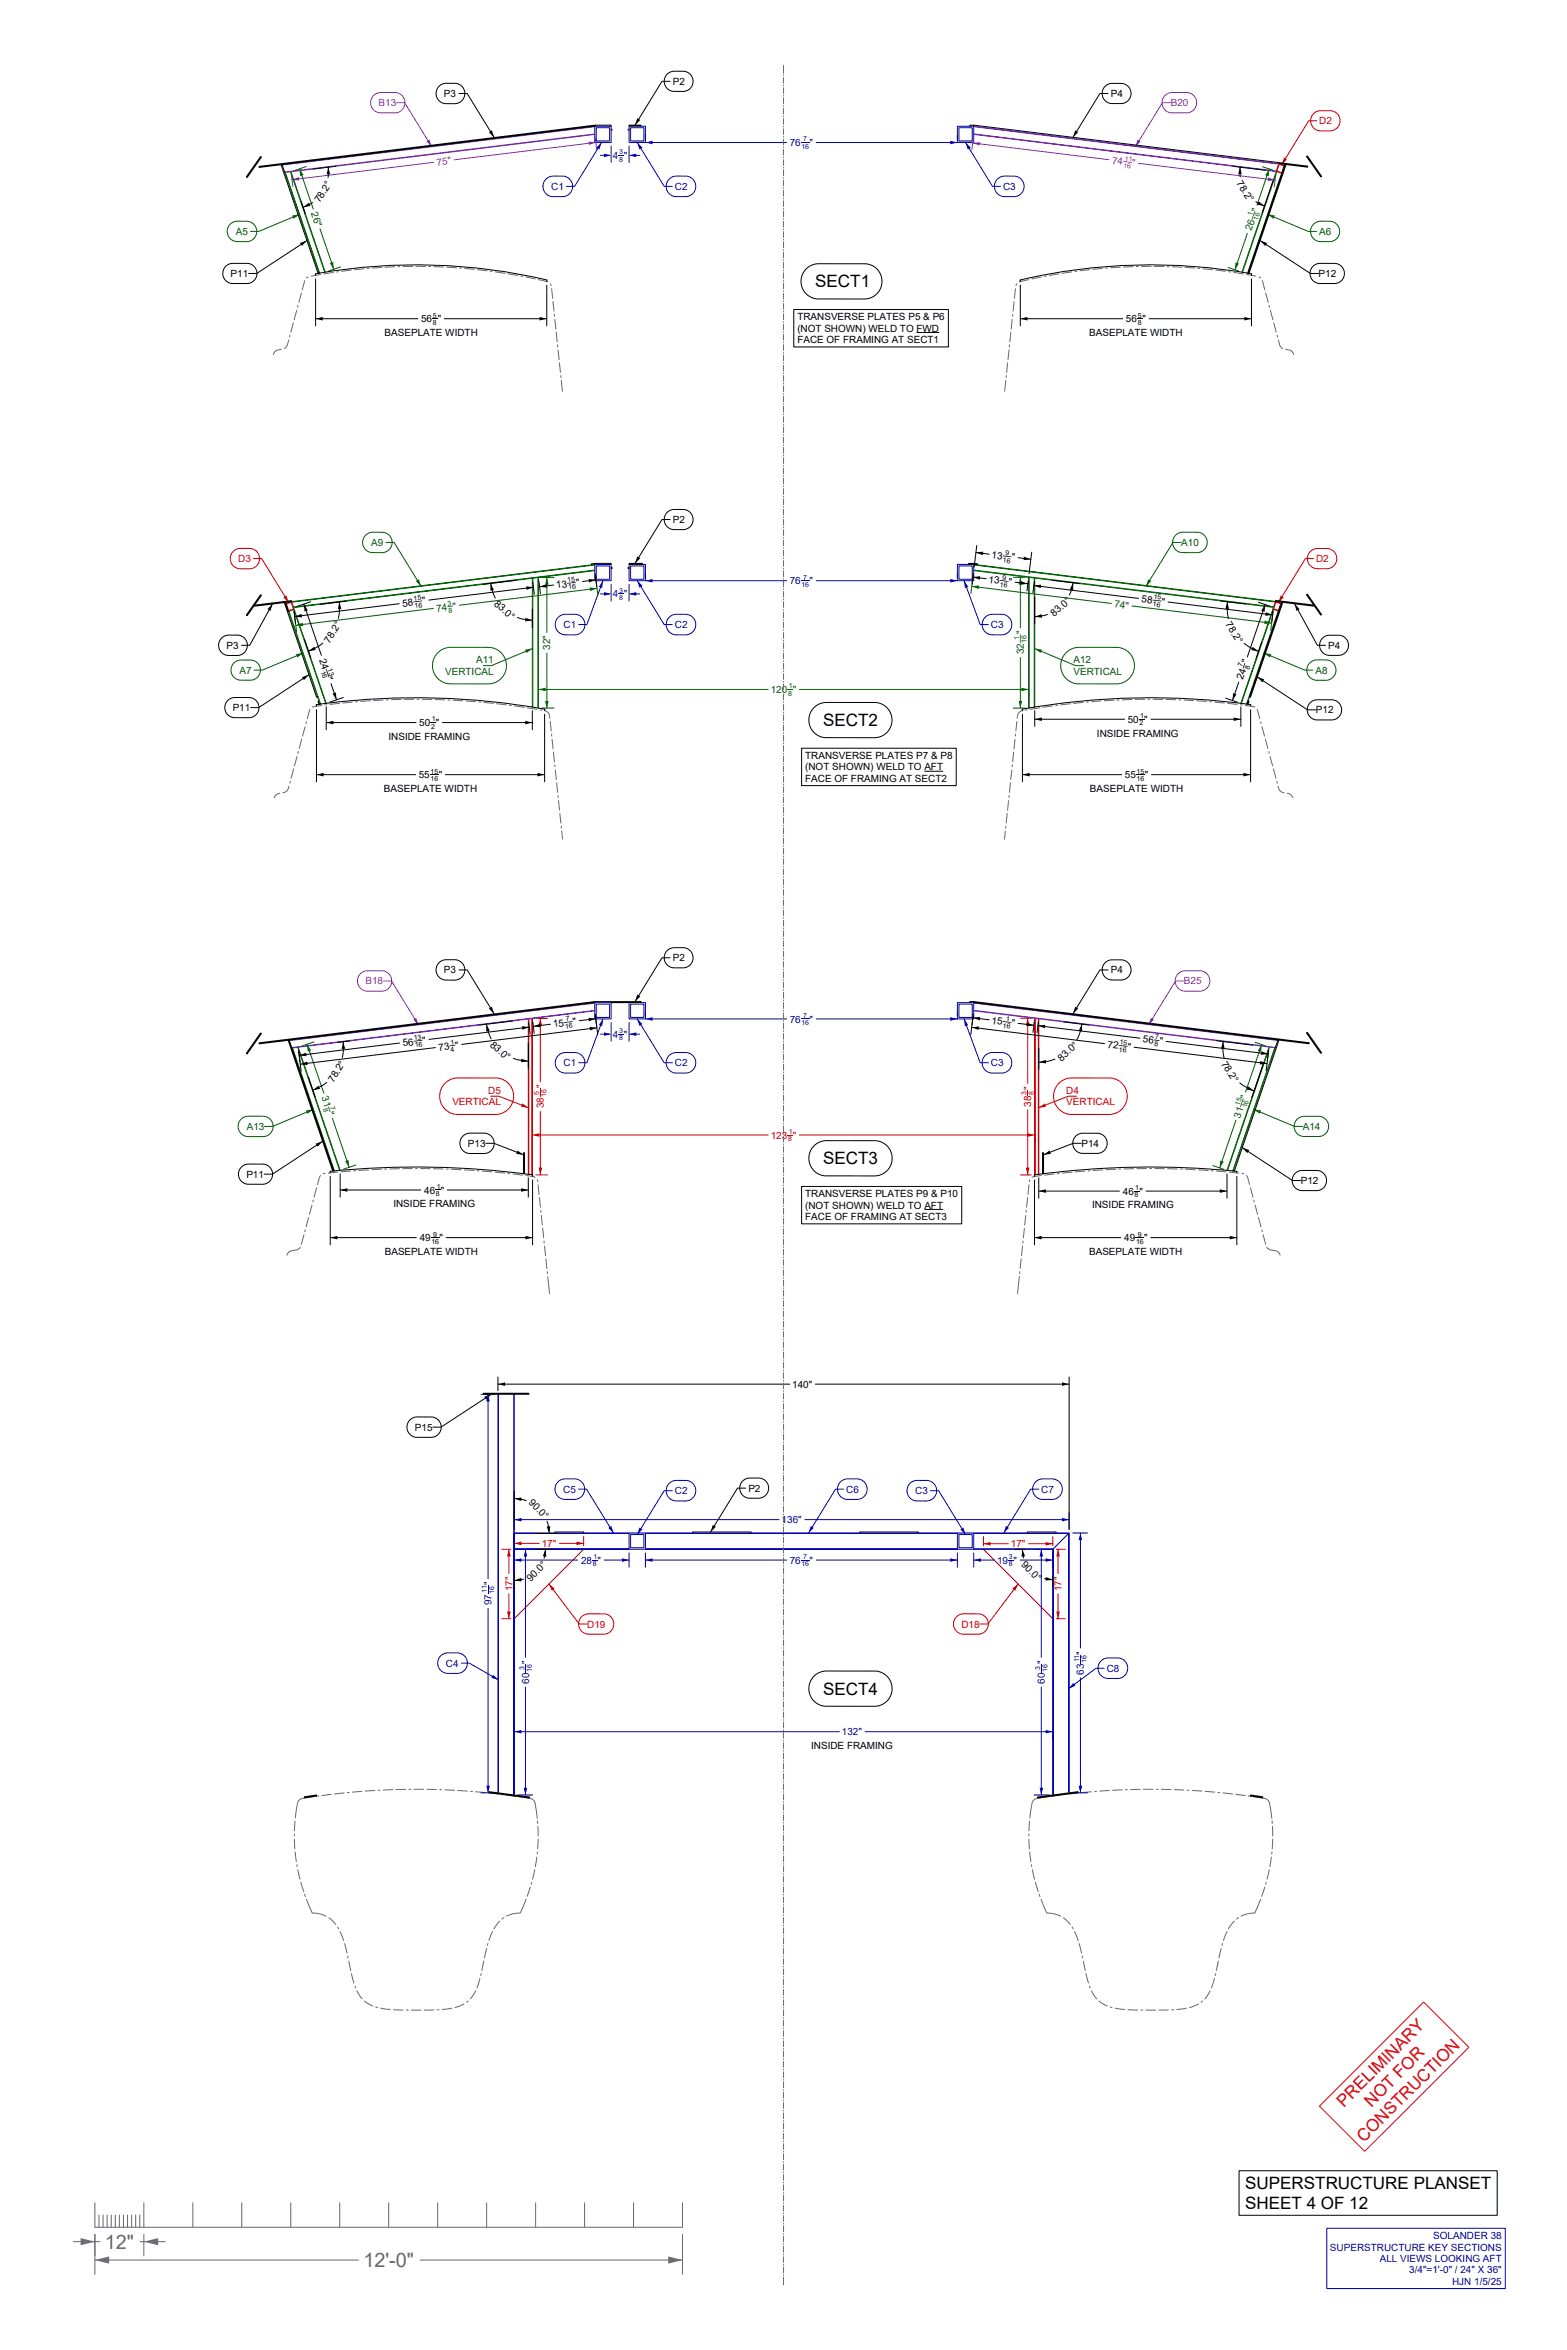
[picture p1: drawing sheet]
<svg xmlns="http://www.w3.org/2000/svg" width="610mm" height="914mm" viewBox="0 0 610 914" stroke-linecap="round" stroke-linejoin="round" font-family="sans-serif">
<defs><g id="words">
<g font-size="7.7" fill="#696969">
<text x="40.8" y="875">12&quot;</text>
<text x="141.4" y="882.2">12'-0&quot;</text>
</g>
<g font-size="6.6">
<text x="317.1" y="111.9">SECT1</text>
<text x="320.2" y="282.6">SECT2</text>
<text x="320.2" y="453.1">SECT3</text>
<text x="320.2" y="659.4">SECT4</text>
<text x="484.4" y="851.9">SUPERSTRUCTURE PLANSET</text>
<text x="484.4" y="859.5">SHEET 4 OF 12</text>
</g>
<g font-size="6.6" fill="#f00">
<text x="522.8" y="820.1" transform="rotate(-45 522.8 820.1)">PRELIMINARY</text>
<text x="533.5" y="820.2" transform="rotate(-45 533.5 820.2)">NOT FOR</text>
<text x="530.6" y="833.9" transform="rotate(-45 530.6 833.9)">CONSTRUCTION</text>
</g>
<g font-size="3.9">
<text x="261.7" y="33">P2</text>
<text x="172.7" y="37.7">P3</text>
<text x="432.1" y="37.8">P4</text>
<text x="481" y="71.2" transform="rotate(58 481 71.2)">78.2°</text>
<text x="124.4" y="79.1" transform="rotate(-58 124.4 79.1)">78.2°</text>
<text x="89.7" y="107.8">P11</text>
<text x="513" y="107.8">P12</text>
<text x="163.8" y="125.4">56 &quot;</text>
<text x="310.2" y="124.7">TRANSVERSE PLATES P5 &amp; P6</text>
<text x="438" y="125.4">56 &quot;</text>
<text x="149.6" y="130.8">BASEPLATE WIDTH</text>
<text x="310.2" y="129.1">(NOT SHOWN) WELD TO FWD</text>
<text x="423.8" y="130.8">BASEPLATE WIDTH</text>
<text x="310.2" y="133.5">FACE OF FRAMING AT SECT1</text>
<text x="261.7" y="203.5">P2</text>
<text x="385.6" y="217.1" transform="rotate(7 385.6 217.1)">13</text>
<text x="393.3" y="218.1" transform="rotate(7 393.3 218.1)">&quot;</text>
<text x="224.2" y="228" transform="rotate(-7 224.2 228)">&quot;</text>
<text x="384.5" y="226.7" transform="rotate(7 384.5 226.7)">13</text>
<text x="392.2" y="227.6" transform="rotate(7 392.2 227.6)">&quot;</text>
<text x="216.5" y="228.9" transform="rotate(-7 216.5 228.9)">13</text>
<text x="156.7" y="236.1" transform="rotate(-7 156.7 236.1)">58</text>
<text x="164.4" y="235.2" transform="rotate(-7 164.4 235.2)">&quot;</text>
<text x="192" y="235.3" transform="rotate(42 192 235.3)">83.0°</text>
<text x="444" y="234.3" transform="rotate(7 444 234.3)">58</text>
<text x="451.7" y="235.3" transform="rotate(7 451.7 235.3)">&quot;</text>
<text x="410.1" y="240.1" transform="rotate(-42 410.1 240.1)">83.0°</text>
<text x="476.6" y="242.9" transform="rotate(58 476.6 242.9)">78.2°</text>
<text x="128.2" y="250.4" transform="rotate(-58 128.2 250.4)">78.2°</text>
<text x="88.1" y="252.4">P3</text>
<text x="124.2" y="256.6" transform="rotate(71 124.2 256.6)">24</text>
<text x="516.7" y="252.5">P4</text>
<text x="126.7" y="264" transform="rotate(71 126.7 264)">&quot;</text>
<text x="483.5" y="264.6" transform="rotate(-71 483.5 264.6)">24 &quot;</text>
<text x="90.5" y="276.7">P11</text>
<text x="438.7" y="281.2">50 &quot;</text>
<text x="511.9" y="277.6">P12</text>
<text x="151.1" y="287.9">INSIDE FRAMING</text>
<text x="163.1" y="282.5">50 &quot;</text>
<text x="426.7" y="286.6">INSIDE FRAMING</text>
<text x="313.2" y="295.4">TRANSVERSE PLATES P7 &amp; P8</text>
<text x="313.2" y="299.8">(NOT SHOWN) WELD TO AFT</text>
<text x="162.9" y="302.8">55</text>
<text x="170.7" y="302.8">&quot;</text>
<text x="313.2" y="304.2">FACE OF FRAMING AT SECT2</text>
<text x="437.6" y="302.8">55</text>
<text x="445.4" y="302.8">&quot;</text>
<text x="149.3" y="308.2">BASEPLATE WIDTH</text>
<text x="424" y="308.2">BASEPLATE WIDTH</text>
<text x="261.7" y="374.1">P2</text>
<text x="172.7" y="378.8">P3</text>
<text x="432.1" y="378.8">P4</text>
<text x="215.3" y="399.8" transform="rotate(-7 215.3 399.8)">15</text>
<text x="223" y="398.9" transform="rotate(-7 223 398.9)">&quot;</text>
<text x="385.6" y="398.3" transform="rotate(7 385.6 398.3)">15</text>
<text x="393.3" y="399.3" transform="rotate(7 393.3 399.3)">&quot;</text>
<text x="156.8" y="407.1" transform="rotate(-7 156.8 407.1)">56</text>
<text x="164.5" y="406.1" transform="rotate(-7 164.5 406.1)">&quot;</text>
<text x="190.4" y="406.9" transform="rotate(42 190.4 406.9)">83.0°</text>
<text x="430.7" y="407.6" transform="rotate(7 430.7 407.6)">72</text>
<text x="444.5" y="405.5" transform="rotate(7 444.5 405.5)">56 &quot;</text>
<text x="170.8" y="408.9" transform="rotate(-7 170.8 408.9)">73 &quot;</text>
<text x="412.9" y="413" transform="rotate(-42 412.9 413)">83.0°</text>
<text x="438.5" y="408.6" transform="rotate(7 438.5 408.6)">&quot;</text>
<text x="474.9" y="413.9" transform="rotate(58 474.9 413.9)">78.2°</text>
<text x="129.7" y="421.4" transform="rotate(-58 129.7 421.4)">78.2°</text>
<text x="182" y="446.2">P13</text>
<text x="420.7" y="446.3">P14</text>
<text x="95.8" y="458.3">P11</text>
<text x="506" y="460.7">P12</text>
<text x="165" y="464.4">46 &quot;</text>
<text x="313.2" y="465.9">TRANSVERSE PLATES P9 &amp; P10</text>
<text x="436.8" y="464.9">46 &quot;</text>
<text x="153" y="469.8">INSIDE FRAMING</text>
<text x="313.2" y="470.3">(NOT SHOWN) WELD TO AFT</text>
<text x="424.8" y="470.2">INSIDE FRAMING</text>
<text x="313.2" y="474.8">FACE OF FRAMING AT SECT3</text>
<text x="163.3" y="483">49</text>
<text x="171" y="483">&quot;</text>
<text x="437.4" y="483">49</text>
<text x="445.1" y="483">&quot;</text>
<text x="149.7" y="488.3">BASEPLATE WIDTH</text>
<text x="423.7" y="488.3">BASEPLATE WIDTH</text>
<text x="308.2" y="540">140&quot;</text>
<text x="161.4" y="556.7">P15</text>
<text x="291.1" y="580.4">P2</text>
<text x="205.5" y="584.9" transform="rotate(45 205.5 584.9)">90.0°</text>
<text x="397.1" y="609" transform="rotate(45 397.1 609)">90.0°</text>
<text x="206.5" y="615.5" transform="rotate(-45 206.5 615.5)">90.0°</text>
<text x="315.5" y="680.6">INSIDE FRAMING</text>
</g>
<g font-size="3.9" fill="#7d26cd">
<text x="147.3" y="41.3">B13</text>
<text x="455.4" y="41.3">B20</text>
<text x="170" y="64.4" transform="rotate(-7 170 64.4)">75&quot;</text>
<text x="432.5" y="63.7" transform="rotate(7 432.5 63.7)">74</text>
<text x="440.2" y="64.6" transform="rotate(7 440.2 64.6)">&quot;</text>
<text x="142.1" y="383.1">B18</text>
<text x="460.5" y="383.1">B25</text>
</g>
<g font-size="3.9" fill="#bf0000">
<text x="513.2" y="48.4">D2</text>
<text x="92.7" y="218.7">D3</text>
<text x="512" y="218.7">D2</text>
<text x="189.9" y="425.7">D5</text>
<text x="211.5" y="423.5" transform="rotate(-90 211.5 423.5)">&quot;</text>
<text x="414.8" y="425.7">D4</text>
<text x="176" y="430.1">VERTICAL</text>
<text x="211.5" y="431.3" transform="rotate(-90 211.5 431.3)">38</text>
<text x="401.2" y="430.6" transform="rotate(-90 401.2 430.6)">38 &quot;</text>
<text x="414.8" y="430.1">VERTICAL</text>
<text x="299.8" y="443">123 &quot;</text>
<text x="210.7" y="601.9">17&quot;</text>
<text x="393.2" y="602.1">17&quot;</text>
<text x="199.3" y="619.2" transform="rotate(-90 199.3 619.2)">17&quot;</text>
<text x="413" y="619.2" transform="rotate(-90 413 619.2)">17&quot;</text>
<text x="228.5" y="633.3">D19</text>
<text x="374" y="633.3">D18</text>
</g>
<g font-size="3.9" fill="#0000bf">
<text x="307.2" y="56.8">76</text>
<text x="315" y="56.8">&quot;</text>
<text x="238.4" y="61.8">4 &quot;</text>
<text x="214.4" y="73.9">C1</text>
<text x="262.5" y="73.9">C2</text>
<text x="390.2" y="73.9">C3</text>
<text x="307.2" y="227.4">76</text>
<text x="315" y="227.4">&quot;</text>
<text x="238.4" y="232.5">4 &quot;</text>
<text x="219.2" y="244.4">C1</text>
<text x="262.5" y="244.4">C2</text>
<text x="385.5" y="244.4">C3</text>
<text x="307.2" y="397.9">76</text>
<text x="315" y="397.9">&quot;</text>
<text x="238.4" y="403.8">4 &quot;</text>
<text x="219.2" y="414.9">C1</text>
<text x="262.5" y="414.9">C2</text>
<text x="385.5" y="414.9">C3</text>
<text x="219.1" y="580.8">C5</text>
<text x="262.5" y="581.4">C2</text>
<text x="329.2" y="580.8">C6</text>
<text x="356.1" y="581.4">C3</text>
<text x="405.1" y="580.8">C7</text>
<text x="304.1" y="592.7">136&quot;</text>
<text x="226" y="608.4">28 &quot;</text>
<text x="307.2" y="608.4">76</text>
<text x="315" y="608.4">&quot;</text>
<text x="387.9" y="608.4">19 &quot;</text>
<text x="191.3" y="616.9" transform="rotate(-90 191.3 616.9)">&quot;</text>
<text x="191.3" y="624.6" transform="rotate(-90 191.3 624.6)">97</text>
<text x="205.8" y="647.5" transform="rotate(-90 205.8 647.5)">&quot;</text>
<text x="406.5" y="647.5" transform="rotate(-90 406.5 647.5)">&quot;</text>
<text x="421.7" y="643.9" transform="rotate(-90 421.7 643.9)">&quot;</text>
<text x="173.5" y="648.5">C4</text>
<text x="421.7" y="651.6" transform="rotate(-90 421.7 651.6)">63</text>
<text x="430.5" y="650.5">C8</text>
<text x="205.8" y="655.2" transform="rotate(-90 205.8 655.2)">60</text>
<text x="406.5" y="655.2" transform="rotate(-90 406.5 655.2)">60</text>
<text x="327.5" y="675.2">132&quot;</text>
<text x="517.4" y="875.7">SUPERSTRUCTURE KEY SECTIONS</text>
<text x="557.6" y="871.3">SOLANDER 38</text>
<text x="536.8" y="880.2">ALL VIEWS LOOKING AFT</text>
<text x="548.3" y="884.6">3/4&quot;=1'-0&quot; / 24&quot; X 36&quot;</text>
<text x="564.9" y="889">HJN 1/5/25</text>
</g>
<g font-size="3.9" fill="#006300">
<text x="121" y="83" transform="rotate(71 121 83)">26&quot;</text>
<text x="489.4" y="82.7" transform="rotate(-71 489.4 82.7)">&quot;</text>
<text x="91.8" y="91.4">A5</text>
<text x="486.9" y="90" transform="rotate(-71 486.9 90)">26</text>
<text x="513.2" y="91.4">A6</text>
<text x="144.4" y="212.4">A9</text>
<text x="459.6" y="212.4">A10</text>
<text x="169.9" y="238" transform="rotate(-7 169.9 238)">74 &quot;</text>
<text x="433.4" y="236.3" transform="rotate(7 433.4 236.3)">74&quot;</text>
<text x="398.3" y="246.9" transform="rotate(-90 398.3 246.9)">&quot;</text>
<text x="214.1" y="252.9" transform="rotate(-90 214.1 252.9)">32&quot;</text>
<text x="398.3" y="254.6" transform="rotate(-90 398.3 254.6)">32</text>
<text x="93.2" y="262.1">A7</text>
<text x="173.2" y="262.6">VERTICAL</text>
<text x="185.2" y="258.1">A11</text>
<text x="417.6" y="258.1">A12</text>
<text x="417.6" y="262.6">VERTICAL</text>
<text x="511.8" y="262.1">A8</text>
<text x="299.8" y="269.7">120 &quot;</text>
<text x="125.1" y="427" transform="rotate(71 125.1 427)">31 &quot;</text>
<text x="485" y="427.9" transform="rotate(-71 485 427.9)">&quot;</text>
<text x="482.5" y="435.2" transform="rotate(-71 482.5 435.2)">31</text>
<text x="96" y="439.6">A13</text>
<text x="506.8" y="439.7">A14</text>
</g>
<g font-size="2.7" fill="#0000bf">
<text x="311.8" y="57.9">16</text>
<text x="312.4" y="55">7</text>
<text x="240.8" y="62.9">8</text>
<text x="240.8" y="60">3</text>
<text x="312.4" y="225.5">7</text>
<text x="240.8" y="233.5">8</text>
<text x="240.8" y="230.7">3</text>
<text x="311.8" y="228.4">16</text>
<text x="240.8" y="402">3</text>
<text x="311.8" y="398.9">16</text>
<text x="312.4" y="396">7</text>
<text x="240.8" y="404.8">8</text>
<text x="230.6" y="609.5">8</text>
<text x="230.9" y="606.6">1</text>
<text x="311.8" y="609.5">16</text>
<text x="312.4" y="606.6">7</text>
<text x="392.4" y="609.5">8</text>
<text x="392.5" y="606.6">3</text>
<text x="189.4" y="619.9" transform="rotate(-90 189.4 619.9)">11</text>
<text x="192.3" y="620" transform="rotate(-90 192.3 620)">16</text>
<text x="419.9" y="646.9" transform="rotate(-90 419.9 646.9)">11</text>
<text x="422.7" y="647" transform="rotate(-90 422.7 647)">16</text>
<text x="204" y="650" transform="rotate(-90 204 650)">3</text>
<text x="206.8" y="650.6" transform="rotate(-90 206.8 650.6)">16</text>
<text x="404.7" y="650" transform="rotate(-90 404.7 650)">3</text>
<text x="407.5" y="650.6" transform="rotate(-90 407.5 650.6)">16</text>
</g>
<g font-size="2.7" fill="#7d26cd">
<text x="436.9" y="65.3" transform="rotate(7 436.9 65.3)">16</text>
<text x="437.5" y="62.5" transform="rotate(7 437.5 62.5)">11</text>
</g>
<g font-size="2.7" fill="#006300">
<text x="487" y="84.2" transform="rotate(-71 487 84.2)">1</text>
<text x="489.4" y="86" transform="rotate(-71 489.4 86)">16</text>
<text x="174.3" y="235.6" transform="rotate(-7 174.3 235.6)">3</text>
<text x="174.6" y="238.4" transform="rotate(-7 174.6 238.4)">8</text>
<text x="396.5" y="249.1" transform="rotate(-90 396.5 249.1)">1</text>
<text x="399.3" y="250" transform="rotate(-90 399.3 250)">16</text>
<text x="306.8" y="267.8">1</text>
<text x="306.6" y="270.7">8</text>
<text x="125.6" y="431.7" transform="rotate(71 125.6 431.7)">8</text>
<text x="128.3" y="430.8" transform="rotate(71 128.3 430.8)">7</text>
<text x="482.3" y="430.3" transform="rotate(-71 482.3 430.3)">15</text>
<text x="485" y="431.2" transform="rotate(-71 485 431.2)">16</text>
</g>
<g font-size="2.7">
<text x="168.4" y="123.6">5</text>
<text x="442.6" y="123.6">5</text>
<text x="168.4" y="126.4">8</text>
<text x="442.6" y="126.4">8</text>
<text x="391.1" y="216" transform="rotate(7 391.1 216)">9</text>
<text x="390.1" y="218.7" transform="rotate(7 390.1 218.7)">16</text>
<text x="220.8" y="226.5" transform="rotate(-7 220.8 226.5)">15</text>
<text x="389.9" y="225.5" transform="rotate(7 389.9 225.5)">9</text>
<text x="161" y="233.8" transform="rotate(-7 161 233.8)">15</text>
<text x="221.2" y="229.4" transform="rotate(-7 221.2 229.4)">16</text>
<text x="388.9" y="228.3" transform="rotate(7 388.9 228.3)">16</text>
<text x="448.7" y="233.1" transform="rotate(7 448.7 233.1)">15</text>
<text x="161.4" y="236.6" transform="rotate(-7 161.4 236.6)">16</text>
<text x="448.4" y="235.9" transform="rotate(7 448.4 235.9)">16</text>
<text x="124.7" y="261.3" transform="rotate(71 124.7 261.3)">16</text>
<text x="127.4" y="260.4" transform="rotate(71 127.4 260.4)">13</text>
<text x="483.3" y="259.7" transform="rotate(-71 483.3 259.7)">7</text>
<text x="486" y="260.6" transform="rotate(-71 486 260.6)">8</text>
<text x="168" y="280.7">1</text>
<text x="443.6" y="279.4">1</text>
<text x="167.7" y="283.5">2</text>
<text x="443.3" y="282.2">2</text>
<text x="167.5" y="301">15</text>
<text x="167.5" y="303.8">16</text>
<text x="442.2" y="301">15</text>
<text x="442.2" y="303.8">16</text>
<text x="219.9" y="400.3" transform="rotate(-7 219.9 400.3)">16</text>
<text x="220.3" y="397.4" transform="rotate(-7 220.3 397.4)">7</text>
<text x="390" y="399.9" transform="rotate(7 390 399.9)">16</text>
<text x="391.3" y="397.2" transform="rotate(7 391.3 397.2)">1</text>
<text x="161.1" y="404.7" transform="rotate(-7 161.1 404.7)">13</text>
<text x="161.5" y="407.5" transform="rotate(-7 161.5 407.5)">16</text>
<text x="175.4" y="406.5" transform="rotate(-7 175.4 406.5)">1</text>
<text x="435.5" y="406.4" transform="rotate(7 435.5 406.4)">15</text>
<text x="448.9" y="407.1" transform="rotate(7 448.9 407.1)">8</text>
<text x="449.3" y="404.3" transform="rotate(7 449.3 404.3)">7</text>
<text x="175.4" y="409.3" transform="rotate(-7 175.4 409.3)">4</text>
<text x="435.2" y="409.2" transform="rotate(7 435.2 409.2)">16</text>
<text x="169.6" y="465.5">8</text>
<text x="169.9" y="462.6">1</text>
<text x="441.4" y="465.9">8</text>
<text x="441.7" y="463">1</text>
<text x="167.8" y="484">16</text>
<text x="168.5" y="481.1">9</text>
<text x="441.9" y="484">16</text>
<text x="442.6" y="481.1">9</text>
</g>
<g font-size="2.7" fill="#bf0000">
<text x="209.7" y="426" transform="rotate(-90 209.7 426)">5</text>
<text x="212.6" y="426.7" transform="rotate(-90 212.6 426.7)">16</text>
<text x="399.4" y="426" transform="rotate(-90 399.4 426)">3</text>
<text x="402.2" y="426" transform="rotate(-90 402.2 426)">8</text>
<text x="306.8" y="441.2">1</text>
<text x="306.6" y="444.1">8</text>
</g>
</g></defs>
<!-- layer: Make2D -->
<g fill="none" stroke="#696969" stroke-width=".39">
<path d="M116 118.7l-.3 1M117.3 113.9l-1.1 3.9M118.6 109.1l-1.1 3.8M120 107.7l-.9 .5M124.9 106.8l-4 .7M129.8 106l-3.9 .6M131.8 105.7l-1 .1M136.8 105.1l-4 .5M141.7 104.6l-3.9 .4M143.7 104.4l-1 .1M148.7 104l-4 .3M153.7 103.8l-4 .2"/>
<path d="M155.7 103.7l-1 .1M160.7 103.7h-4M161.7 103.7h4M166.7 103.7h1M168.7 103.8l4 .1M173.7 104l4 .2M178.7 104.3l1 .1M180.7 104.4l3.9 .4M185.6 104.9l4 .5M190.6 105.5l1 .1M192.6 105.8l3.9 .6M197.5 106.5l4 .7"/>
<path d="M202.4 107.4l1 .2M204.4 107.8l3.9 .8M209.3 108.8l3.9 .9M214 110.3l.4 .9M214.6 112.2l.4 4M215.1 117.2l.4 4M394.5 117.2l-.4 4M395 112.2l-.4 4M395.6 110.3l-.4 .9M400.3 108.8l-3.9 .9M405.2 107.8l-3.9 .8M407.2 107.4l-1 .2"/>
<path d="M412.1 106.5l-3.9 .7M417.1 105.8l-4 .6M419 105.5l-1 .1M424 104.9l-4 .5M429 104.4l-4 .4M431 104.3l-1 .1M436 104l-4 .2M440.9 103.8l-3.9 .1M442.9 103.7h-1M447.9 103.7h-4M448.9 103.7h4M453.9 103.7l1 .1"/>
<path d="M455.9 103.8l4 .2M460.9 104l4 .3M465.9 104.4l1 .1M467.9 104.6l4 .4M472.9 105.1l3.9 .5M477.8 105.7l1 .1M479.8 106l4 .6M484.7 106.8l4 .7M489.7 107.7l.8 .5M491 109.1l1.1 3.8M492.4 113.9l1 3.9M493.7 118.7l.2 1"/>
<path d="M109.6 135.9l-.3 .1a2.78 2.78 0 0 0-3 2.1M112.3 132.2l-.2 1a3.1 3.1 0 0 1-1.5 2.5M112.9 130.3l-.3 1M114.2 125.5l-1.1 3.8M115.5 120.6l-1.1 3.9M215.6 122.2l.1 1M215.8 124.2l.5 3.9M216.4 129.1l.4 4M216.9 134.1l.1 1M217.1 136.1l.4 4M392.5 136.1l-.4 4M392.7 134.1l-.1 1"/>
<path d="M393.3 129.1l-.5 4M393.8 124.2l-.4 3.9M394 122.2l-.1 1M494.2 120.6l1 3.9M495.5 125.5l1 3.8M496.8 130.3l.2 1M497.3 132.2l.3 1a3.1 3.1 0 0 0 1.5 2.5M500 135.9l.3 .1a2.78 2.78 0 0 1 3 2.1M217.6 141.1l.4 3.9M218.1 146l.1 1M218.3 148l.5 4.3M391.3 148l-.5 4.3"/>
<path d="M391.5 146l-.1 1M392 141.1l-.4 3.9M120.7 275.9l-1.2 3.9M125.3 274.5l-3.9 .7M127.2 274.2l-.9 .2M132.2 273.7l-4 .4M137.2 273.2l-4 .4M139.2 273l-1 .1M144.2 272.7l-4 .2M149.2 272.4l-4 .2M151.2 272.3h-1M156.2 272.2l-4 .1"/>
<path d="M161.2 272.1h-4M162.2 272.1h1M164.2 272.1l4 .1M169.2 272.2l3.9 .1M174.1 272.4h1M176.1 272.5l4 .2M181.1 272.7l4 .3M186.1 273.1l1 .1M188.1 273.3l4 .4M193.1 273.8l4 .5M198 274.4l1 .1M200 274.7l4 .5"/>
<path d="M205 275.4l3.9 .6M209.9 276.2l1 .2M211.9 276.5a2.7 2.7 0 0 1 2 3.1M397.7 276.5a2.7 2.7 0 0 0-2 3.1M399.7 276.2l-1 .2M404.6 275.4l-3.9 .6M409.6 274.7l-4 .5M411.6 274.4l-1 .1M416.5 273.8l-3.9 .5M421.5 273.3l-4 .4M423.5 273.1l-1 .1M428.5 272.7l-4 .3"/>
<path d="M433.5 272.5l-4 .2M435.5 272.4h-1M440.5 272.2l-4 .1M445.5 272.1l-4 .1M447.5 272.1h-1M448.5 272.1h4M453.5 272.2l4 .1M458.5 272.3h1M460.5 272.4l4 .2M465.5 272.7l3.9 .2M470.4 273l1 .1M472.4 273.2l4 .4"/>
<path d="M477.4 273.7l4 .4M482.4 274.2l1 .2M484.4 274.5l3.9 .7M489 275.9l1.1 3.9M114.3 299.1l-1.1 3.8M115.6 294.2l-1.1 3.9M116.1 292.3l-.3 1M117.4 287.5l-1 3.8M118.7 282.7l-1 3.8M119.2 280.7l-.2 1M214 280.6l.4 4M214.5 285.6l.2 .9"/>
<path d="M214.8 287.5l.4 4M215.3 292.5l.4 4M215.8 297.5l.1 1M216 299.5l.4 4M393.6 299.5l-.4 4M393.8 297.5l-.1 1M394.3 292.5l-.4 4M394.9 287.5l-.4 4M395.1 285.6l-.1 .9M395.6 280.6l-.4 4M490.4 280.7l.2 1M490.9 282.7l1.1 3.8"/>
<path d="M492.2 287.5l1.1 3.8M493.5 292.3l.3 1M494 294.2l1.1 3.9M495.4 299.1l1 3.8M109 308.7a2.44 2.44 0 0 0-2.3 1.9M112.4 305.8a2.74 2.74 0 0 1-2.5 2.7M113 303.9l-.3 1M216.5 304.4l.5 4M217.1 309.4l.1 1M217.3 311.4l.4 4M217.8 316.4l.4 4M391.8 316.4l-.4 4"/>
<path d="M392.4 311.4l-.5 4M392.6 309.4l-.1 1M393.1 304.4l-.4 4M496.7 303.9l.2 1M497.2 305.8a2.74 2.74 0 0 0 2.5 2.7M500.7 308.7a2.44 2.44 0 0 1 2.2 1.9M218.3 321.4l.1 .9M218.5 323.3l.4 3.2M391.1 323.3l-.3 3.2M391.3 321.4l-.1 .9M124.8 457.3l-.5 .8-.8 3M126.6 456.6l-1 .2"/>
<path d="M131.6 456.1l-4 .4M136.5 455.7l-3.9 .3M138.5 455.5l-1 .1M143.5 455.2l-4 .2M148.5 455l-4 .1M150.5 454.9h-1M155.5 454.8l-4 .1M160.5 454.7h-4M161.5 454.7h1M163.5 454.7h4M168.5 454.8l4 .1M173.5 454.9h1"/>
<path d="M175.5 455l4 .2M180.5 455.2l4 .3M185.5 455.5l1 .1M187.5 455.7l4 .3M192.5 456.1l3.9 .4M197.4 456.6l1 .1M199.4 456.8l4 .5M204.4 457.4l3 .4 .9 .4M208.9 459l.3 .9M400.7 459l-.3 .9M405.2 457.4l-2.9 .4-.9 .4M410.2 456.8l-4 .5"/>
<path d="M412.2 456.6l-1 .1M417.2 456.1l-4 .4M422.2 455.7l-4 .3M424.1 455.5l-1 .1M429.1 455.2l-4 .3M434.1 455l-4 .2M436.1 454.9h-1M441.1 454.8l-4 .1M446.1 454.7h-4M448.1 454.7h-1M449.1 454.7h4M454.1 454.8l4 .1"/>
<path d="M459.1 454.9h1M461.1 455l4 .1M466.1 455.2l4 .2M471.1 455.5l1 .1M473.1 455.7l4 .3M478.1 456.1l4 .4M483 456.6l1 .2M484.8 457.3l.5 .8 .9 3M118.8 478.4l-.3 1M120.1 473.6l-1 3.9M121.4 468.8l-1 3.8M121.9 466.9l-.2 .9"/>
<path d="M123.2 462l-1 3.9M209.3 460.9l.4 4M209.8 465.9l.5 4M210.4 470.8l.1 1M210.6 472.8l.4 4M211.1 477.8l.4 4M398.5 477.8l-.4 4M399.1 472.8l-.5 4M399.3 470.8l-.1 1M399.8 465.9l-.4 4M400.3 460.9l-.4 4M486.4 462l1.1 3.9"/>
<path d="M487.7 466.9l.3 .9M488.2 468.8l1.1 3.8M489.5 473.6l1.1 3.9M490.8 478.4l.3 1M116.9 485.2a5 5 0 0 1-3.8 1.6l-1.1 .8-.4 .9M118.3 480.4l-1.1 3.8M211.6 482.8l.1 1M211.8 484.8l.4 3.9M212.4 489.7l.4 4M212.9 494.7l.1 1M213.1 496.7l.7 6.7M396.5 496.7l-.7 6.7"/>
<path d="M396.8 494.7l-.2 1M397.3 489.7l-.4 4M397.8 484.8l-.4 3.9M398 482.8l-.1 1M491.4 480.4l1 3.8M492.7 485.2a5 5 0 0 0 3.9 1.6l1.1 .8 .3 .9M122.1 699.1l-1.9 .3a4.8 4.8 0 0 0-4.3 1.8l-1 6.3M124.1 698.8l-1 .2M129 698.2l-4 .5M134 697.6l-4 .5M136 697.4l-1 .1M141 697l-4 .3"/>
<path d="M145.9 696.7l-3.9 .2M147.9 696.6h-1M152.9 696.4l-4 .1M157.9 696.2l-4 .1M159.9 696.2h-1M160.9 696.2h4M165.9 696.2l4 .1M170.9 696.4h1M172.9 696.4l4 .2M177.9 696.7l4 .2M182.9 697l1 .1M184.9 697.2l4 .3"/>
<path d="M189.9 697.6l4 .5M194.9 698.2l1 .1M196.8 698.4l4 .6M201.8 699.1l1.9 .3a4.8 4.8 0 0 1 4.3 1.8l1 6.3M407.8 699.1l-1.9 .3a4.8 4.8 0 0 0-4.3 1.8l-1 6.3M412.8 698.4l-4 .6M414.8 698.2l-1 .1M419.7 697.6l-3.9 .5M424.7 697.2l-4 .3M426.7 697l-1 .1M431.7 696.7l-4 .2M436.7 696.4l-4 .2"/>
<path d="M438.7 696.4h-1M443.7 696.2l-4 .1M448.7 696.2h-4M449.7 696.2h1M451.7 696.2l4 .1M456.7 696.4l4 .1M461.7 696.6h1M463.7 696.7l4 .2M468.7 697l4 .3M473.7 697.4l.9 .1M475.6 697.6l4 .5M480.6 698.2l4 .5"/>
<path d="M485.6 698.8l1 .2M487.5 699.1l1.9 .3a4.8 4.8 0 0 1 4.3 1.8l1.1 6.3M114.5 713.5v1M114.5 715.5l.2 4M114.8 708.5l-.3 4M209.1 708.5l.1 1M209.3 710.5l.1 4M209.4 715.5l-.2 4M400.3 713.5v1M400.3 715.5l.2 4M400.5 708.5l-.2 4M494.9 708.5v1"/>
<path d="M495 710.5l.1 4M495.1 715.5l-.2 4M114.8 720.5l.5 4M115.5 725.4l.1 1M115.8 727.4l.9 3.9M117 732.3l1.2 3.8M118.5 737l.3 1M119.2 738.9l2.3 5.5a11.6 11.6 0 0 1 5.5 1.2M204.7 738.9l-2.3 5.5a11.6 11.6 0 0 0-5.5 1.2M206.3 734.2l-1.3 3.8M206.9 732.3l-.3 .9M208 727.4l-.9 3.9"/>
<path d="M208.9 722.5l-.7 3.9M209.1 720.5l-.1 1M400.6 720.5l.4 4M401.2 725.4l.2 1M401.6 727.4l.9 3.9M402.7 732.3l1.2 3.8M404.2 737l.4 1M404.9 738.9l2.3 5.5a11.6 11.6 0 0 1 5.5 1.2M490.4 738.9l-2.3 5.5a11.6 11.6 0 0 0-5.4 1.2M492.1 734.2l-1.3 3.8M492.6 732.3l-.2 .9M493.8 727.4l-.9 3.9"/>
<path d="M494.6 722.5l-.6 3.9M494.8 720.5l-.1 1M127.8 746.2l2.9 2.7M131.3 749.7l.5 .9M132.2 751.5l1.5 3.7M134 756.1l1 3.9M189.3 758.1l-.9 3.9M189.9 756.1l-.3 1M191.6 751.5l-1.4 3.7M194.5 747.4l-2.4 3.2M196.1 746.1l-.8 .6M413.6 746.2l2.8 2.7"/>
<path d="M417 749.7l.5 .9M418 751.5l1.5 3.7M419.8 756.1l1 3.9M475.1 758.1l-.9 3.9M475.6 756.1l-.3 1M477.4 751.5l-1.5 3.7M480.3 747.4l-2.4 3.2M481.8 746.1l-.8 .6M135.2 761l.3 1M135.7 763l.8 3.9M136.7 767.8l1 3.9M138 772.7l.4 .9"/>
<path d="M138.8 774.5l2.2 3.3M141.7 778.5l3.4 2.1M180.6 779.7l-3.7 1.5M182.2 778.6l-.8 .6M185.1 774.5l-2.2 3.4M186.7 769.8l-1.2 3.8M187.2 767.8l-.2 1M188.2 762.9l-.8 4M421 761l.2 1M421.4 763l.8 3.9M422.4 767.8l1.1 3.9M423.8 772.7l.3 .9"/>
<path d="M424.5 774.5l2.2 3.3M427.4 778.5l3.4 2.1M466.3 779.7l-3.7 1.5M467.9 778.6l-.7 .6M470.8 774.5l-2.1 3.4M472.5 769.8l-1.3 3.8M472.9 767.8l-.2 1M474 762.9l-.8 4M146 780.9l1 .3M148 781.4l3.9 .5M152.9 782l4 .1M157.9 782.1l1 .1"/>
<path d="M159.9 782.2h4M168.9 782.1l-4 .1M170.9 782h-1M175.9 781.4l-4 .5M431.8 780.9l1 .3M433.7 781.4l4 .5M438.7 782l4 .1M443.7 782.1l1 .1M445.7 782.2h4M454.7 782.1l-4 .1M456.7 782h-1M461.6 781.4l-3.9 .5"/>
</g>
<g fill="none" stroke="#000" stroke-width=".39">
<path d="M170.8 33.6l2.1-1.1 4.3-.1a4 4 0 0 1 3.6 4.2 4 4 0 0 1-3.9 3.7h-3.6a4 4 0 0 1-3.4-2.6 4 4 0 0 1 .9-4.1zM178.6 36.4h3.1l10.5 17M259.5 28.9l2.1-1.1 4.4-.1a3.9 3.9 0 0 1 3.6 4.1 3.9 3.9 0 0 1-3.9 3.8h-3.7a3.9 3.9 0 0 1-3.4-2.6 3.9 3.9 0 0 1 .9-4.1zM260.7 31.6h-3.2l-10.5 17.1M429.9 33.6l2.1-1.1h4.4a3.9 3.9 0 0 1 3.6 4 3.9 3.9 0 0 1-3.9 3.8h-3.8a3.9 3.9 0 0 1-3.3-2.6 3.9 3.9 0 0 1 .9-4.1zM431.1 36.4h-3.2l-10.5 17M119.4 93.6l-19.5 12.8h-3.2M490.2 93.6l19.6 12.8h3.1M87.8 103.6l2.1-1.1h6.5a3.9 3.9 0 0 1 3.6 4.1 3.9 3.9 0 0 1-4 3.7h-5.7a3.9 3.9 0 0 1-3.4-2.6 3.9 3.9 0 0 1 .9-4.1zM510.8 103.6l1.1-.8 1.3-.3h6.2a3.9 3.9 0 0 1 3.6 4.1 3.9 3.9 0 0 1-3.9 3.7h-5.9a3.9 3.9 0 0 1-3.3-2.6 3.9 3.9 0 0 1 .9-4.1zM259.5 199.4l2.1-1.1 4.4-.1a3.9 3.9 0 0 1 3.6 4.1 3.9 3.9 0 0 1-3.9 3.8h-3.7a3.9 3.9 0 0 1-3.4-2.6 3.9 3.9 0 0 1 .9-4.1zM260.7 202.2h-3.2l-10.5 17"/>
<path d="M106 234.9l-8.9 16.2h-3.1M503.6 234.9l8.9 16.2h3.2M86.2 248.3l2.1-1.1 4.3-.1a4 4 0 0 1 3.6 4.2 4 4 0 0 1-3.9 3.8l-3.6-.1a4 4 0 0 1-3.4-2.6 4 4 0 0 1 .9-4.1zM514.5 248.3l2.1-1.1h4.4a3.9 3.9 0 0 1 3.6 4.1 3.9 3.9 0 0 1-3.9 3.7h-3.8a3.9 3.9 0 0 1-3.3-2.6 3.9 3.9 0 0 1 .9-4.1zM88.6 272.6l2.1-1.1 6.5-.1a3.9 3.9 0 0 1 3.5 4.1 3.9 3.9 0 0 1-3.9 3.8l-5.8-.1a3.9 3.9 0 0 1-3.3-2.5 3.9 3.9 0 0 1 .9-4.1zM120.2 262.5l-19.6 12.8h-3.1M489.1 263.4l19.6 12.8h3.2M509.7 273.4l1.1-.7 1.3-.4h6.2a3.9 3.9 0 0 1 3.6 4.1 3.9 3.9 0 0 1-3.9 3.7h-5.9a3.9 3.9 0 0 1-3.3-2.5 3.9 3.9 0 0 1 .9-4.2zM170.8 374.6l2.1-1.1 4.3-.1a4 4 0 0 1 3.6 4.2 4 4 0 0 1-3.9 3.8h-3.6a4 4 0 0 1-3.4-2.6 4 4 0 0 1 .9-4.2zM178.6 377.4h3.1l10.5 17.1M259.5 369.9l2.1-1.1h4.4a3.9 3.9 0 0 1 3.6 4 3.9 3.9 0 0 1-3.9 3.8h-3.7a3.9 3.9 0 0 1-3.4-2.6 3.9 3.9 0 0 1 .9-4.1zM260.7 372.7h-3.2l-10.5 17"/>
<path d="M429.9 374.6l2.1-1.1h4.4a3.9 3.9 0 0 1 3.6 4.1 3.9 3.9 0 0 1-3.9 3.7h-3.8a3.9 3.9 0 0 1-3.3-2.6 3.9 3.9 0 0 1 .9-4.1zM431.1 377.4h-3.2l-10.5 17.1M93.9 454.1l2.1-1.1h6.5a3.9 3.9 0 0 1 3.6 4 3.9 3.9 0 0 1-4 3.8h-5.7a3.9 3.9 0 0 1-3.4-2.6 3.9 3.9 0 0 1 .9-4.1zM125.5 444.1l-19.5 12.8h-3.2M180.1 442.1l2.1-1.1 6.4-.1a4 4 0 0 1 3.6 4.1 4 4 0 0 1-3.9 3.8h-5.8a4 4 0 0 1-3.3-2.6 4 4 0 0 1 .9-4.1zM189 444.9h3.2l11.5 4.4M418.5 442.1l1.1-.8 1.3-.3h6.2a3.9 3.9 0 0 1 3.6 4 3.9 3.9 0 0 1-3.9 3.8h-5.9a3.9 3.9 0 0 1-3.3-2.6 3.9 3.9 0 0 1 .9-4.1zM420.6 444.9h-3.1l-11.5 4.4M483.3 446.6l19.5 12.8h3.2M503.8 456.6l1.2-.8 1.3-.4h6.2a3.9 3.9 0 0 1 3.6 4.1 3.9 3.9 0 0 1-4 3.8h-5.8a3.9 3.9 0 0 1-3.4-2.6 3.9 3.9 0 0 1 .9-4.1zM159.5 552.5l2.1-1.1h6.4a4 4 0 0 1 3.6 4.1 4 4 0 0 1-3.9 3.8h-5.8a4 4 0 0 1-3.3-2.6 4 4 0 0 1 .9-4.2zM191.1 542.5l-19.5 12.8h-3.2"/>
<path d="M288.9 576.3l2.1-1.1 4.4-.1a3.9 3.9 0 0 1 3.6 4.1 3.9 3.9 0 0 1-3.9 3.8h-3.7a3.9 3.9 0 0 1-3.4-2.6 3.9 3.9 0 0 1 .9-4.1zM290.1 579h-3.2l-10.5 17.1"/>
</g>
<g fill="#000">
<path d="M190.2 51.4l1.1-.7 .9 2.7zM247.9 46l1.2 .7-2.1 2zM418.3 50.7l1.2 .7-2.1 2zM116.7 94.6l2.7-1-1.9 2.1zM490.2 93.6l2.7 1-.7 1.1zM247.9 216.5l1.2 .7-2.1 2zM106 234.9l-.7 2.8-1.2-.7zM503.6 234.9l2 2.1-1.2 .7zM117.5 263.5l2.7-1-2 2.1zM489.1 263.4l2.7 1-.7 1.1zM190.2 392.5l1.1-.8 .9 2.8zM247.9 387l1.2 .7-2.1 2z"/>
<path d="M418.3 391.7l1.2 .8-2.1 2zM122.8 445l2.7-.9-1.9 2.1zM201.3 447.7l2.4 1.6-2.9-.3zM406 449.3l2.3-1.6 .5 1.3zM483.3 446.6l2.7 .9-.8 1.2zM188.4 543.5l2.7-1-2 2.1zM277.3 593.4l1.2 .7-2.1 2z"/>
</g>
<g fill="none" stroke="#bf0000" stroke-width=".39">
<path d="M237.7 50.3h.4v.4h-.4M244.7 50.3h-.4v.4h.4M496.5 66.7l2.2 .7M497.4 63.9l-.9 2.7M497.5 63.7l2.2 .7M497.6 63.9l1.9 .7-.9 2.6-1.9-.6zM111.4 235l1.9-.6 .9 2.6-1.9 .6zM113.4 234.1l-2.2 .8 1 3 2.3-.8-.3-.7M113.5 234.3l.6 1.9M495.4 237.1l1.9 .6M496.2 234.2l-1 2.8M496.2 234l2.3 .8"/>
<path d="M496.4 234.3l1.8 .6-.9 2.7-1.8-.7zM205.7 396.5v60.5l-.2-.1v-60.4M207.1 396.3v60.9l-.2-.1v-60.8M402.5 396.2v61l.2-.1v-60.8M403.9 396.4v60.6l.2-.1v-60.5M227 602.9l-26.9 26.9M382.6 602.9l27 26.9"/>
</g>
<g fill="#bf0000">
<path d="M382.6 600.7l2.8-.7v1.4z"/>
<path d="M406.8 600l2.8 .7-2.8 .7z"/>
</g>
<path d="M509.8 214.6l2-1.1 4.7-.1a3.9 3.9 0 0 1 3.5 4.1 3.9 3.9 0 0 1-3.9 3.8h-3.9a3.9 3.9 0 0 1-3.4-2.6 3.9 3.9 0 0 1 1-4.1zM382.6 597.9v3.6M409.6 597.9v3.6M382.6 600.7h9.7M400.1 600.7h9.5" fill="none" stroke="#bf0000" stroke-width=".39"/>
<path d="M498.2 231.7l1.2 .7-2 2z" fill="#bf0000"/>
<path d="M511 217.4h-3.2l-10.4 17M226.3 629.1l1.1-.8 1.3-.3h6.4a4 4 0 0 1 3.7 4.1 4 4 0 0 1-4 3.8h-6.1a4 4 0 0 1-3.4-2.6 4 4 0 0 1 1-4.2z" fill="none" stroke="#bf0000" stroke-width=".39"/>
<path d="M213.6 616.3l2.2 1.8-1.1 .9z" fill="#bf0000"/>
<path d="M411.9 421.5a7.1 7.1 0 0 1 5.1-2.1l15 .1a7.1 7.1 0 0 1 6.5 7.3 7.1 7.1 0 0 1-7.1 6.9l-15.1-.1a7.1 7.1 0 0 1-6-4.6 7.1 7.1 0 0 1 1.6-7.5zM213.6 616.3l11.7 15.6h3.2" fill="none" stroke="#bf0000" stroke-width=".39"/>
<path d="M404.1 431l2.3-1.6 .5 1.2z" fill="#bf0000"/>
<path d="M418.8 426.5h-3.2l-11.5 4.5" fill="none" stroke="#bf0000" stroke-width=".39"/>
<g fill="#bf0000">
<path d="M411.6 602.9l.7 2.7h-1.4z"/>
<path d="M410.9 627.1h1.4l-.7 2.7z"/>
</g>
<path d="M411 602.9h3.4M411.6 602.9v9.4M411 629.8h3.4M411.6 620.2v9.6" fill="none" stroke="#bf0000" stroke-width=".39"/>
<g fill="#bf0000">
<path d="M200.1 600.5l2.7-.7v1.4z"/>
<path d="M224.3 599.8l2.7 .7-2.7 .7z"/>
</g>
<path d="M306.3 441.6h2.1M200.1 597.8v3.7M227 597.8v3.7M200.1 600.5h9.6M217.6 600.5h9.4" fill="none" stroke="#bf0000" stroke-width=".39"/>
<g fill="#bf0000">
<path d="M207.1 441.6l2.8-.6v1.3z"/>
<path d="M399.7 441l2.8 .6-2.8 .7z"/>
</g>
<path d="M173.1 421.5a7.1 7.1 0 0 1 5.1-2.1l15.1 .1a7.1 7.1 0 0 1 6.5 7.3 7.1 7.1 0 0 1-7.1 6.9l-15.2-.1a7.1 7.1 0 0 1-6-4.6 7.1 7.1 0 0 1 1.6-7.5zM207.1 443v1.4M207.1 441.6h91.8M311 441.6h91.5M402.5 443v1.4" fill="none" stroke="#bf0000" stroke-width=".39"/>
<path d="M203.2 429.4l2.3 1.6-2.8-.4z" fill="#bf0000"/>
<path d="M90.7 214.5l2.2-1.1h4.5a4 4 0 0 1 3.6 4.1 4 4 0 0 1-4 3.8h-3.8a4 4 0 0 1-3.4-2.6 4 4 0 0 1 .9-4.2zM190.8 426.5h3.2l11.5 4.5" fill="none" stroke="#bf0000" stroke-width=".39"/>
<path d="M110.2 232.4l1.2-.7 .9 2.7z" fill="#bf0000"/>
<path d="M98.6 217.4h3.2l10.5 17" fill="none" stroke="#bf0000" stroke-width=".39"/>
<g fill="#bf0000">
<path d="M197.3 627.1h1.4l-.7 2.7z"/>
<path d="M198 602.9l.7 2.7h-1.4z"/>
</g>
<path d="M210.1 423.5v3.5M195.2 602.9h3.5M198 602.9v9.4M195.2 629.8h3.5M198 620.2v9.6" fill="none" stroke="#bf0000" stroke-width=".39"/>
<g fill="#bf0000">
<path d="M210.2 396.3l.7 2.8h-1.4z"/>
<path d="M209.5 454.4h1.4l-.7 2.7z"/>
</g>
<path d="M511 44.2l2.1-1.1h4.6a3.9 3.9 0 0 1 3.6 4.1 3.9 3.9 0 0 1-3.9 3.7h-3.9a3.9 3.9 0 0 1-3.4-2.6 3.9 3.9 0 0 1 .9-4.1zM208.5 396.3h4.5M210.2 396.3v24.6M210.2 432.5v24.6M208.5 457.1h4.5" fill="none" stroke="#bf0000" stroke-width=".39"/>
<path d="M499.5 61.3l1.2 .8-2.1 2z" fill="#bf0000"/>
<path d="M512.3 47h-3.2l-10.5 17.1M399.8 424.2v2.1" fill="none" stroke="#bf0000" stroke-width=".39"/>
<g fill="#bf0000">
<path d="M399.1 454.4h1.4l-.7 2.8z"/>
<path d="M399.8 396.2l.7 2.8h-1.4z"/>
</g>
<path d="M397 396.2h4.1M399.8 396.2v25.4M399.8 431.8v25.4M397 457.2h4.1M372.1 629.1l1.1-.8 1.4-.3h6.2a4 4 0 0 1 3.7 4.1 4 4 0 0 1-4 3.8h-5.9a4 4 0 0 1-3.4-2.6 4 4 0 0 1 .9-4.2z" fill="none" stroke="#bf0000" stroke-width=".39"/>
<path d="M393.8 618.1l2.3-1.8-1.2 2.7z" fill="#bf0000"/>
<path d="M396.1 616.3l-11.8 15.6h-3.2" fill="none" stroke="#bf0000" stroke-width=".39"/>
<g fill="none" stroke="#0000bf" stroke-width=".39">
<path d="M231.4 49.1h6.3v6.4h-6.3v-6.2M232 49.7h5.2v5.2h-5.2zM244.7 49.1v6.4h6.4v-6.4h-1.7M245.3 49.7h5.2v5.2h-5.2zM372.4 49.1h6.4v6.4h-6.4zM373 49.7h5.2v5.2h-5.2zM231.4 219.6h6.3v6.4h-6.3v-4M231.4 219.8v2M244.7 219.6v1.2M249.9 219.6h1.2v6.4h-6.4v-4.8M376.8 219.6h-4.4v6.4h6.4v-6.4M232 220.2h5.2v5.2h-5.2z"/>
<path d="M245.3 220.2h5.2v5.2h-5.2zM373 220.2h5.2v5.2h-5.2zM231.4 390.3v2.8M231.4 390.1h.1M231.4 390.1h6.3v6.4h-6.3v-3.2M232 390.7h5.2v5.2h-5.2zM244.7 390.1v6.4h6.4v-6.4h-1.7M245.3 390.7h5.2v5.2h-5.2zM373 390.7h5.2v5.2h-5.2zM378.8 390.1h-6.4v6.4h6.4v-6.2M193.7 542.5v155.1M193.9 542.5v155.1"/>
<path d="M199.9 542.5v155.9h.2v-101.7M200.1 542.5v54M200.1 596.5h44.6v.2h-44.6zM244.7 596.7v6M244.7 596.5h6.4M245.3 597.1h5.2v5.2h-5.2zM251.1 596.7v6M372.4 596.5h6.4v6.4h-6.4zM372.4 596.5h-121.3v.2h121.3M373 597.1h5.2v5.2h-5.2zM378.8 596.5h37.1l-.2 .2h-36.9M415.9 596.5v101.1"/>
<path d="M189.9 616.9v3.4M200.1 602.7h44.6v.2h-44.6M244.7 602.9h6.4M372.4 602.7h-121.3v.2h121.3M378.8 602.7h31l5.9-6v100.9M378.8 602.9h30.8M409.8 698.4v-95.7l-.2 .2v95.5"/>
</g>
<g fill="#0000bf">
<path d="M189.2 694.8h1.4l-.7 2.8z"/>
<path d="M189.9 542.5l.7 2.8h-1.4z"/>
</g>
<path d="M187.1 542.5h5.2M189.9 542.5v71.8M260.3 577.2l2.2-1.1 4.5-.1a4 4 0 0 1 3.7 4.2 4 4 0 0 1-4 3.8h-3.9a4 4 0 0 1-3.4-2.6 4 4 0 0 1 .9-4.2zM189.9 625.9v71.7M187.1 697.6h5.2" fill="none" stroke="#0000bf" stroke-width=".39"/>
<path d="M248.8 594.4l1.2 .7-2.1 2z" fill="#0000bf"/>
<path d="M261.6 580h-3.2l-10.5 17.1M204.4 647.5v3.4" fill="none" stroke="#0000bf" stroke-width=".39"/>
<g fill="#0000bf">
<path d="M204.4 602.9l.7 2.7h-1.4z"/>
<path d="M203.7 695.7h1.4l-.7 2.7z"/>
</g>
<path d="M201.5 602.9h5.7M204.4 602.9v42M204.4 656.5v41.9M428.3 646.3l2.1-1.1 4.7-.1a4 4 0 0 1 3.6 4.2 4 4 0 0 1-4 3.8h-3.9a4 4 0 0 1-3.4-2.6 4 4 0 0 1 .9-4.2zM201.5 698.4h5.7" fill="none" stroke="#0000bf" stroke-width=".39"/>
<path d="M417.5 654.9l.9 1.1-2.7 1.1z" fill="#0000bf"/>
<path d="M402.9 576.6l2.1-1.1h4.6a4 4 0 0 1 3.7 4.1 4 4 0 0 1-4 3.8h-3.9a4 4 0 0 1-3.5-2.6 4 4 0 0 1 1-4.2zM429.6 649.1h-3.2l-10.7 8" fill="none" stroke="#0000bf" stroke-width=".39"/>
<path d="M391.3 593.8l1.2 .7-2 2z" fill="#0000bf"/>
<path d="M217.1 576.6l2.1-1.1h4.6a4 4 0 0 1 3.6 4.1 4 4 0 0 1-4 3.8h-3.8a4 4 0 0 1-3.5-2.6 4 4 0 0 1 1-4.2zM404.1 579.4h-3.1l-10.5 17.1" fill="none" stroke="#0000bf" stroke-width=".39"/>
<path d="M236.6 594.5l1.2-.7 .9 2.7z" fill="#0000bf"/>
<path d="M311.5 55.5h3.5M225 579.4h3.2l10.5 17.1" fill="none" stroke="#0000bf" stroke-width=".39"/>
<g fill="#0000bf">
<path d="M251.1 55.5l2.8-.7v1.3z"/>
<path d="M369.7 54.8l2.7 .7-2.7 .6z"/>
</g>
<path d="M251.1 52.7v1.4M251.1 55.5h54.9M317.5 55.5h54.9M372.4 52.7v1.4M311.5 607h3.5" fill="none" stroke="#0000bf" stroke-width=".39"/>
<g fill="#0000bf">
<path d="M251.1 607l2.8-.7v1.4z"/>
<path d="M369.7 606.3l2.7 .7-2.7 .7z"/>
</g>
<path d="M251.1 604.2v5.6M251.1 607h54.9M317.5 607h54.9M372.4 604.2v5.6M420.3 643.9v3.4" fill="none" stroke="#0000bf" stroke-width=".39"/>
<g fill="#0000bf">
<path d="M419.6 694.8h1.4l-.7 2.8z"/>
<path d="M420.3 596.5l.7 2.8h-1.4z"/>
</g>
<path d="M240.5 60.5h2.2M417.3 596.5h5.8M420.3 596.5v44.8M420.3 652.9v44.7M417.3 697.6h5.8" fill="none" stroke="#0000bf" stroke-width=".39"/>
<g fill="#0000bf">
<path d="M235 59.8l2.7 .7-2.7 .7z"/>
<path d="M244.7 60.5l2.8-.7v1.4z"/>
</g>
<path d="M237.7 56.8v6.4M244.7 56.8v6.4M233.6 60.5h3.5M245.3 60.5h3.6M230.3 607h2.2" fill="none" stroke="#0000bf" stroke-width=".39"/>
<g fill="#0000bf">
<path d="M242 606.3l2.7 .7-2.7 .7z"/>
<path d="M200.1 607l2.7-.7v1.4z"/>
</g>
<path d="M200.1 604.2v5.6M200.1 607h24.7M235.1 607h9.6M244.7 604.2v5.6M392.2 607h2.1" fill="none" stroke="#0000bf" stroke-width=".39"/>
<g fill="#0000bf">
<path d="M378.8 607l2.8-.7v1.4z"/>
<path d="M406.8 606.3l2.8 .7-2.8 .7z"/>
</g>
<path d="M378.8 604.2v5.6M378.8 607h8.1M396.9 607h12.7M409.6 604.2v5.6M405.1 647.5v3.4" fill="none" stroke="#0000bf" stroke-width=".39"/>
<g fill="#0000bf">
<path d="M404.4 695.7h1.4l-.7 2.7z"/>
<path d="M405.1 602.9l.7 2.7h-1.4z"/>
</g>
<path d="M354 577.2l2.2-1.1 4.5-.1a4 4 0 0 1 3.7 4.2 4 4 0 0 1-4 3.8h-3.9a4 4 0 0 1-3.4-2.6 4 4 0 0 1 .9-4.2zM402.3 602.9h5.9M405.1 602.9v42M405.1 656.5v41.9M402.3 698.4h5.9" fill="none" stroke="#0000bf" stroke-width=".39"/>
<path d="M373.6 595.1l1.2-.7 .8 2.7z" fill="#0000bf"/>
<path d="M383.2 410.7l2.2-1.1h4.6a4 4 0 0 1 3.6 4.1 4 4 0 0 1-4 3.8h-3.9a4 4 0 0 1-3.4-2.6 4 4 0 0 1 .9-4.2zM362 580h3.1l10.5 17.1" fill="none" stroke="#0000bf" stroke-width=".39"/>
<path d="M375.1 396.5l1.6 2.3-1.3 .5z" fill="#0000bf"/>
<path d="M375.1 396.5l6.2 17h3.2M240.5 402.4h2.2" fill="none" stroke="#0000bf" stroke-width=".39"/>
<g fill="#0000bf">
<path d="M235 401.7l2.7 .7-2.7 .7z"/>
<path d="M244.7 402.4l2.8-.7v1.4z"/>
</g>
<path d="M237.7 397.9v7.3M244.7 397.9v7.3M233.6 402.4h3.5M245.3 402.4h3.6M260.3 410.7l2.2-1.1h4.5a4 4 0 0 1 3.7 4.1 4 4 0 0 1-4 3.8h-3.9a4 4 0 0 1-3.4-2.6 4 4 0 0 1 .9-4.2z" fill="none" stroke="#0000bf" stroke-width=".39"/>
<path d="M247.9 396.5l2.1 2-1.2 .7z" fill="#0000bf"/>
<path d="M247.9 396.5l10.5 17h3.2M217.2 410.7l2.1-1.1h4.6a4 4 0 0 1 3.6 4.1 4 4 0 0 1-4 3.8h-3.8a4 4 0 0 1-3.5-2.6 4 4 0 0 1 1-4.2z" fill="none" stroke="#0000bf" stroke-width=".39"/>
<path d="M234.6 396.5l-.3 2.8-1.3-.5z" fill="#0000bf"/>
<path d="M234.6 396.5l-6.3 17h-3.2M171.5 644.3l2.1-1.1 4.6-.1a4 4 0 0 1 3.6 4.2 4 4 0 0 1-4 3.8h-3.9a4 4 0 0 1-3.4-2.6 4 4 0 0 1 1-4.2z" fill="none" stroke="#0000bf" stroke-width=".39"/>
<path d="M191.8 651.7l2.1 1.9-2.7-.7z" fill="#0000bf"/>
<path d="M383.2 240.2l2.2-1.1 4.6-.1a4 4 0 0 1 3.6 4.2 4 4 0 0 1-4 3.8h-3.9a4 4 0 0 1-3.4-2.6 4 4 0 0 1 .9-4.2zM179.4 647.1h3.2l11.3 6.5" fill="none" stroke="#0000bf" stroke-width=".39"/>
<path d="M375.1 226l1.6 2.3-1.3 .5z" fill="#0000bf"/>
<path d="M260.3 69.7l2.2-1.1 4.5-.1a4 4 0 0 1 3.7 4.2 4 4 0 0 1-4 3.8h-3.9a4 4 0 0 1-3.4-2.6 4 4 0 0 1 .9-4.2zM375.1 226l6.2 17h3.2" fill="none" stroke="#0000bf" stroke-width=".39"/>
<path d="M247.9 55.5l2.1 2-1.2 .7z" fill="#0000bf"/>
<path d="M247.9 55.5l10.5 17h3.2M212.4 69.7l2.1-1.1 4.6-.1a4 4 0 0 1 3.7 4.2 4 4 0 0 1-4 3.8h-3.9a4 4 0 0 1-3.4-2.6 4 4 0 0 1 .9-4.2z" fill="none" stroke="#0000bf" stroke-width=".39"/>
<path d="M232 57.5l2-2-.9 2.7z" fill="#0000bf"/>
<path d="M234 55.5l-10.5 17h-3.2M240.5 231.1h2.2" fill="none" stroke="#0000bf" stroke-width=".39"/>
<g fill="#0000bf">
<path d="M235 230.4l2.7 .7-2.7 .7z"/>
<path d="M244.7 231.1l2.8-.7v1.4z"/>
</g>
<path d="M233.6 231.1h3.5M237.7 227.4v6.5M244.7 227.4v6.5M245.3 231.1h3.6M260.3 240.2l2.2-1.1 4.5-.1a4 4 0 0 1 3.7 4.2 4 4 0 0 1-4 3.8h-3.9a4 4 0 0 1-3.4-2.6 4 4 0 0 1 .9-4.2z" fill="none" stroke="#0000bf" stroke-width=".39"/>
<path d="M247.9 226l2.1 2-1.2 .7z" fill="#0000bf"/>
<path d="M247.9 226l10.5 17h3.2M311.5 226h3.5" fill="none" stroke="#0000bf" stroke-width=".39"/>
<g fill="#0000bf">
<path d="M251.1 226l2.8-.7v1.4z"/>
<path d="M369.7 225.3l2.7 .7-2.7 .7z"/>
</g>
<path d="M251.1 223.2v1.4M251.1 226h54.9M317.5 226h54.9M372.4 223.2v1.4M311.5 396.5h3.5" fill="none" stroke="#0000bf" stroke-width=".39"/>
<g fill="#0000bf">
<path d="M251.1 396.5l2.8-.7v1.4z"/>
<path d="M369.7 395.8l2.7 .7-2.7 .7z"/>
</g>
<path d="M251.1 393.7v1.4M251.1 396.5h54.9M317.5 396.5h54.9M372.4 393.7v1.4" fill="none" stroke="#0000bf" stroke-width=".39"/>
<g fill="#0000bf">
<path d="M200.1 673.8l2.7-.7v1.4z"/>
<path d="M406.8 673.1l2.8 .7-2.8 .7z"/>
</g>
<path d="M388 69.7l2.2-1.1 4.6-.1a4 4 0 0 1 3.6 4.2 4 4 0 0 1-4 3.8h-3.9a4 4 0 0 1-3.4-2.6 4 4 0 0 1 .9-4.2zM200.1 675.2v1.4M200.1 673.8h126.4M336.5 673.8h73.1M409.6 675.2v1.4" fill="none" stroke="#0000bf" stroke-width=".39"/>
<path d="M375.6 55.5l2.1 2-1.2 .7z" fill="#0000bf"/>
<path d="M375.6 55.5l10.5 17h3.2" fill="none" stroke="#0000bf" stroke-width=".39"/>
<g fill="#0000bf">
<path d="M200.1 591.3l2.7-.7v1.4z"/>
<path d="M413.1 590.6l2.8 .7-2.8 .7z"/>
</g>
<path d="M327 576.6l2.1-1.1h4.6a4 4 0 0 1 3.6 4.1 4 4 0 0 1-4 3.8h-3.9a4 4 0 0 1-3.4-2.6 4 4 0 0 1 1-4.2zM200.1 588.5v6.6M200.1 591.3h103M313.1 591.3h102.8M415.9 588.5v6.6" fill="none" stroke="#0000bf" stroke-width=".39"/>
<path d="M315.4 593.8l1.2 .7-2 2z" fill="#0000bf"/>
<path d="M217.2 240.2l2.1-1.1 4.6-.1a4 4 0 0 1 3.6 4.2 4 4 0 0 1-4 3.8h-3.8a4 4 0 0 1-3.5-2.6 4 4 0 0 1 1-4.2zM328.2 579.4h-3.2l-10.4 17.1" fill="none" stroke="#0000bf" stroke-width=".39"/>
<path d="M234.6 226l-.3 2.8-1.3-.5z" fill="#0000bf"/>
<path d="M234.6 226l-6.3 17h-3.2" fill="none" stroke="#0000bf" stroke-width=".39"/>
<path d="M231.4 52.1l-120.7 14.8 .1 .2M231.4 49.1v.2l-121.6 14.9-.1-.1M231.4 52.3l-120.4 14.8M378.8 52.1l117.7 14.5-.1 .1-117.6-14.4M378.8 49.1l118.7 14.6-.1 .2-118.6-14.6M231.4 390.1v.2l-118.8 14.6M378.8 390.1v.2l118.3 14.5v-.1M378.8 393.3l117.3 14.4M378.8 393.1l117.4 14.4M113.5 407.6l117.9-14.5v.2l-117.8 14.5" fill="none" stroke="#7d26cd" stroke-width=".39"/>
<g fill="#7d26cd">
<path d="M113.6 69.9l2.7-1 .1 1.4z"/>
<path d="M228.9 55.1l2.9 .3-2.7 1z"/>
</g>
<path d="M231.6 53.7l.5 4.5M231.8 55.4l-55.1 6.8M113.4 68.2l.5 4.5M168.7 63.2l-55.1 6.7" fill="none" stroke="#7d26cd" stroke-width=".39"/>
<g fill="#7d26cd">
<path d="M437 62.7l3.4 .4v.3l-3.5-.4z"/>
<path d="M378.4 55.6l2.8-.3-.1 1.4z"/>
<path d="M493.4 69.1l2.6 1-2.8 .3z"/>
</g>
<path d="M145.3 37.2l2.2-1.1 6.4-.1a4 4 0 0 1 3.6 4.1 4 4 0 0 1-3.9 3.8h-5.8a4 4 0 0 1-3.4-2.6 4 4 0 0 1 .9-4.1zM378.4 55.6l53.1 6.6M378.6 53.7l-.6 4.7M442.9 63.6l53.1 6.5M496.3 68.1l-.6 4.7" fill="none" stroke="#7d26cd" stroke-width=".39"/>
<path d="M165.9 55l1.1-.7 .9 2.7z" fill="#7d26cd"/>
<path d="M154.3 40h3.1l10.5 17M458.3 378.9l2.2-1.1 6.5-.1a4 4 0 0 1 3.7 4.2 4 4 0 0 1-4 3.8h-5.9a4 4 0 0 1-3.4-2.6 4 4 0 0 1 .9-4.2z" fill="none" stroke="#7d26cd" stroke-width=".39"/>
<path d="M447.7 396l1.2 .8-2.1 2z" fill="#7d26cd"/>
<path d="M453.2 37.2l2.1-1.1 6.6-.1a4 4 0 0 1 3.6 4.1 4 4 0 0 1-4 3.8h-5.8a4 4 0 0 1-3.4-2.6 4 4 0 0 1 .9-4.1zM460.5 381.7h-3.2l-10.5 17.1" fill="none" stroke="#7d26cd" stroke-width=".39"/>
<path d="M442.6 54.3l1.2 .7-2.1 2z" fill="#7d26cd"/>
<path d="M455.4 40h-3.2l-10.5 17M140.2 378.9l2.1-1.1 6.5-.1a4 4 0 0 1 3.6 4.2 4 4 0 0 1-4 3.8h-5.7a4 4 0 0 1-3.4-2.6 4 4 0 0 1 .9-4.2z" fill="none" stroke="#7d26cd" stroke-width=".39"/>
<path d="M160.7 396.8l1.2-.8 .9 2.8z" fill="#7d26cd"/>
<path d="M149.1 381.7h3.2l10.5 17.1" fill="none" stroke="#7d26cd" stroke-width=".39"/>
<g fill="none" stroke="#006300" stroke-width=".39">
<path d="M110.8 67.1h.2l13.3 39.2h-.2zM113 66.8l13.3 39.1M113.2 66.8l13.3 39.1M496.5 66.7l-13.3 39.2M496.7 66.8l-13.3 39.1M498.6 67.4l-13.3 38.9M498.7 67.4l-13.2 38.9M380.2 219.8l116 14.2v.2l-117.4-14.4M112.2 237.9l12.3 36.1M112.4 237.8l12.3 36.2M113.4 234.1l118-14.5v.2l-117.9 14.5zM114.1 236.2l117.3-14.4v.2l-117.2 14.4z"/>
<path d="M114.3 237.2l12.4 36.5M114.5 237.1l12.4 36.6M207.1 225v50.1M207.3 225v50.2M209.3 224.7v50.8M209.5 224.7v50.8M378.8 222l21.4 2.6M378.8 221.8l116.7 14.3M400.4 224.7l1.9 .2M402.5 224.9l92.9 11.4M497.5 237.8l-.2-.1-12.4 36.3M91 258l2.1-1.1 4.6-.1a3.9 3.9 0 0 1 3.6 4.1 3.9 3.9 0 0 1-3.9 3.8h-4a3.9 3.9 0 0 1-3.3-2.6 3.9 3.9 0 0 1 .9-4.1z"/>
<path d="M400.4 275.5v-50.9h-.2v50.9M402.5 275.1v-50.2h-.2v50.3M482.7 273.7l12.5-36.7 .2 .1-12.5 36.6M485.1 273.9v.1M486.1 271.2l-.6 1.5M113.6 407.8l16.3 47.8M113.8 407.8l16.3 47.8M115.8 407.5l16.3 47.9M116 407.5l16.3 47.9M493.7 407.4l-16.4 48M493.9 407.5l-16.4 47.9M495.9 407.7l-16.3 47.9"/>
<path d="M496.1 407.7l-16.3 47.9"/>
</g>
<path d="M115.1 254.5l2.8-.4-2.3 1.7z" fill="#006300"/>
<path d="M117.9 254.1l-15.8 6.6h-3.2" fill="none" stroke="#006300" stroke-width=".39"/>
<g fill="#006300">
<path d="M483.6 427.4l.2 .1-1.1 3.3-.3-.1z"/>
<path d="M474.7 451.6l1.3 .4-1.5 2.4z"/>
<path d="M490.8 406.5l-.2 2.8-1.3-.4z"/>
</g>
<path d="M488.2 405.6l4.2 1.4M490.8 406.5l-6.3 18.5M480.8 435.9l-6.3 18.5M504.6 435.5l1.1-.8 1.3-.3h6.3a3.9 3.9 0 0 1 3.6 4.1 3.9 3.9 0 0 1-4 3.7h-5.9a3.9 3.9 0 0 1-3.3-2.6 3.9 3.9 0 0 1 .9-4.1zM471.9 453.5l4.1 1.5" fill="none" stroke="#006300" stroke-width=".39"/>
<path d="M487.7 431.7l2.9 .4-.6 1.3z" fill="#006300"/>
<path d="M306.3 268.3h2.1M487.7 431.7l15.9 6.6h3.2" fill="none" stroke="#006300" stroke-width=".39"/>
<g fill="#006300">
<path d="M209.5 268.3l2.7-.7v1.4z"/>
<path d="M397.4 267.6l2.8 .7-2.8 .7z"/>
</g>
<path d="M209.5 269.6v1.4M209.5 268.3h89.4M311 268.3h89.2M400.2 269.6v1.4" fill="none" stroke="#006300" stroke-width=".39"/>
<g fill="#006300">
<path d="M212.7 224.7l.7 2.8h-1.3z"/>
<path d="M212.1 272.7h1.3l-.7 2.8z"/>
</g>
<path d="M210.9 224.7h4.6M212.7 224.7v21.3M212.7 254.2v21.3M396.9 246.9v3.4M210.9 275.5h4.6" fill="none" stroke="#006300" stroke-width=".39"/>
<g fill="#006300">
<path d="M396.9 224.6l.7 2.8h-1.3z"/>
<path d="M396.3 272.7h1.3l-.7 2.8z"/>
</g>
<path d="M396.9 224.6v19.7M398.8 224.6h-4.6M396.9 255.8v19.7M398.8 275.5h-4.6" fill="none" stroke="#006300" stroke-width=".39"/>
<g fill="#006300">
<path d="M116.5 65.7l1.6 2.4-1.3 .4z"/>
<path d="M128.3 102.4l1.3-.5 .2 2.9z"/>
</g>
<path d="M116.5 65.7l5.4 15.6M119.2 64.8l-4.7 1.6M124.5 89l5.3 15.8M132.5 103.9l-4.7 1.5M170.3 254a7.1 7.1 0 0 1 5.1-2.1h15.1a7.1 7.1 0 0 1 6.5 7.4 7.1 7.1 0 0 1-7.1 6.8h-15.2a7.1 7.1 0 0 1-6-4.7 7.1 7.1 0 0 1 1.6-7.4z" fill="none" stroke="#006300" stroke-width=".39"/>
<path d="M204.3 252.8l2.8-.4-2.3 1.7z" fill="#006300"/>
<path d="M142.2 208.3l2.1-1.1 4.6-.1a4 4 0 0 1 3.6 4.1 4 4 0 0 1-3.9 3.8h-3.9a4 4 0 0 1-3.4-2.6 4 4 0 0 1 .9-4.1zM207.1 252.4l-15.9 6.6h-3.2" fill="none" stroke="#006300" stroke-width=".39"/>
<path d="M161.7 226.1l1.2-.7 .9 2.7z" fill="#006300"/>
<path d="M511 87.2l2.1-1.1h4.4a4 4 0 0 1 3.7 4.1 4 4 0 0 1-4 3.8h-3.7a4 4 0 0 1-3.4-2.6 4 4 0 0 1 .9-4.2zM150.1 211.1h3.2l10.5 17" fill="none" stroke="#006300" stroke-width=".39"/>
<path d="M493.1 83.4l2.9 .4-.6 1.3z" fill="#006300"/>
<path d="M493.1 83.4l15.9 6.6h3.2" fill="none" stroke="#006300" stroke-width=".39"/>
<g fill="#006300">
<path d="M488 82.2l.2 .1-1.1 3.3-.2-.1z"/>
<path d="M493.8 65.8l-.3 2.8-1.3-.4z"/>
<path d="M480.7 102.1l1.3 .5-1.6 2.4z"/>
</g>
<path d="M491.1 64.9l4.1 1.3M493.8 65.8l-4.8 14M485.2 90.8l-4.8 14.2M477.8 104.1l4 1.4M414.7 254a7.1 7.1 0 0 1 5.1-2.1h15a7.1 7.1 0 0 1 6.5 7.4 7.1 7.1 0 0 1-7.1 6.8h-15.1a7.1 7.1 0 0 1-6-4.7 7.1 7.1 0 0 1 1.6-7.4z" fill="none" stroke="#006300" stroke-width=".39"/>
<path d="M402.5 252.4l2.9 .4-.6 1.3z" fill="#006300"/>
<path d="M89.5 87.2l2.2-1.1h4.5a4 4 0 0 1 3.7 4.1 4 4 0 0 1-4 3.8h-3.9a4 4 0 0 1-3.4-2.6 4 4 0 0 1 .9-4.2zM402.5 252.4l15.9 6.6h3.2" fill="none" stroke="#006300" stroke-width=".39"/>
<path d="M113.7 83.8l2.8-.4-2.3 1.7z" fill="#006300"/>
<path d="M116.5 83.4l-15.9 6.6h-3.1M509.6 257.9l2.1-1.1h4.4a4 4 0 0 1 3.6 4.1 4 4 0 0 1-3.9 3.8h-3.8a4 4 0 0 1-3.4-2.6 4 4 0 0 1 1-4.2z" fill="none" stroke="#006300" stroke-width=".39"/>
<path d="M491.7 254.1l2.8 .4-.5 1.3z" fill="#006300"/>
<path d="M491.7 254.1l15.9 6.6h3.1M93.8 435.5l1.1-.8 1.3-.4h6.4a4 4 0 0 1 3.7 4.2 4 4 0 0 1-4 3.8l-6.1-.1a4 4 0 0 1-3.3-2.6 4 4 0 0 1 .9-4.1z" fill="none" stroke="#006300" stroke-width=".39"/>
<path d="M119.1 432.1l2.8-.4-2.3 1.7z" fill="#006300"/>
<path d="M457.3 208.3l2.1-1.1 6.6-.1a4 4 0 0 1 3.6 4.1 4 4 0 0 1-3.9 3.8h-5.9a4 4 0 0 1-3.4-2.6 4 4 0 0 1 .9-4.1zM121.9 431.7l-15.9 6.6h-3.2" fill="none" stroke="#006300" stroke-width=".39"/>
<path d="M446.7 225.4l1.2 .7-2.1 2z" fill="#006300"/>
<path d="M459.5 211.1h-3.2l-10.5 17" fill="none" stroke="#006300" stroke-width=".39"/>
<g fill="#006300">
<path d="M174 235.9l2.1-.2 .1 .3-2.2 .2z"/>
<path d="M115.1 243.3l2.6-1 .2 1.4z"/>
<path d="M229.4 228.6l2.8 .3-2.6 1.1z"/>
</g>
<path d="M114.4 237.8l1 8.3M168.6 236.7l-53.5 6.6M231.6 223.4l1 8.3M232.2 228.9l-53.5 6.6" fill="none" stroke="#006300" stroke-width=".39"/>
<g fill="#006300">
<path d="M127.6 430.7l.3-.1 .7 2-.3 .1z"/>
<path d="M119.5 406.3l1.5 2.4-1.3 .5z"/>
<path d="M134.3 451.8l1.3-.4 .2 2.8z"/>
</g>
<path d="M119.5 406.3l6.5 19.1M122.1 405.4l-4.8 1.7M129.3 435.1l6.5 19.1M138.4 453.3l-4.7 1.6" fill="none" stroke="#006300" stroke-width=".39"/>
<g fill="#006300">
<path d="M378 228.1l2.9-.3-.2 1.4z"/>
<path d="M492 241.4l2.7 1.1-2.9 .3z"/>
</g>
<path d="M378 228.1l54.4 6.7M378.6 223.4l-.9 7.5M440.4 235.8l54.3 6.7M495.3 237.7l-1 7.5" fill="none" stroke="#006300" stroke-width=".39"/>
<g fill="none" stroke="#000" stroke-width=".39">
<path d="M237.7 49.1v-.4h-6.3v.4M244.7 48.7h4.7v.4h-4.7zM377.3 49.1v-.4h1.5v.4v-.4l130 16-.1 .4-11.2-1.4M100.8 64.8l130.6-16.1v.4l-130.6 16zM101.4 60.9l.3 .2-5.6 8-.3-.3zM109.7 64.1l-.3 .1 14.4 42.2 .3-.2M109.8 64.2l.9 2.7M117.1 78.1l1.7 5.2M121.6 78.8l-3.7 1.8M127.7 65l-.1 4.1M130.4 64.7l-8.6 1.1M479.7 64.7l12.3 1.5"/>
<path d="M482.4 65l.1 3.8M488.6 78.5l3.3 1.7M495.2 70.5l-4.2 12.3M499.9 64l.4 .1-14.4 42.3-.4-.2zM508.2 60.9l.4-.2 5.5 7.9-.3 .2zM122.8 108.5v18.3M124.1 106.3l-1.4 .2 .1 .6M124.3 106.3a222.3 222.3 0 0 1 88.5 2.7l-.1 .5M212.7 110.9v15.9M313.6 104.6a6.9 6.9 0 0 1 4.9-2h18.4a6.9 6.9 0 0 1 6.2 7.2 6.9 6.9 0 0 1-6.8 6.5h-18.4a6.9 6.9 0 0 1-5.9-4.5 6.9 6.9 0 0 1 1.6-7.2zM396.9 110.9v15.9M486.8 108.5v18.3"/>
<path d="M486.8 107.1l.2-.6a222.3 222.3 0 0 0-90.2 2.5l.1 .5M122.8 124h39.8M168.1 124h2.2M172.9 124h39.8M308.8 120.4h60.1v14.6h-60.1zM356.5 129.4h8.9M396.9 124h39.9M442.3 124h2.2M447 124h39.8M231.4 219.6v-.4l-1.4 .2 .1 .4M237.7 219.6v-.4h-6.3v.4M244.7 219.2h5.2v.4h-5.2z"/>
<path d="M376.8 219.2h2v.4h-2zM378.8 219.2l1.5 .2-.1 .4-1.4-.2zM379.7 215l5.1 .6M380 212.2l-1 8.4M396.1 217l4.9 .6M401.4 214.9l-1.1 8.4M99 235.5l14.4-1.8v.4l-14.3 1.8zM101.4 231.4l.3 .2-5.6 8-.3-.3zM112.2 237.9l-1.2-3.5-.4 .1 12.6 36.8 .3-.1M114.4 237.8l.6 4.9M118.2 235l6.8 20M120.8 234.2l-5.3 1.8"/>
<path d="M132 234.2l.1 3.2-.5 3.2M134.8 233.9l-10 1.2M155.3 234.9l-40.7 5M190.9 227l.6 2.9 1.2 2.8M200.4 225.8l-12.3 1.5M207.1 237v7.1M207.3 226.4l.6 4.9M207.5 228.5l-40.7 5M209.6 226.1l.7 5M215.4 227.6l-5.5 .7M231.6 223.4l.6 5M231.8 225.6l-5.2 .7"/>
<path d="M237.7 220.8h.4v.4h-.4M244.3 220.8h.4v.4h-.4zM378.5 224.6l5.2 .6M378.6 223.4l-.5 3.9M394.9 226.6l4.9 .6M400 226l-.5 3.9M402.2 227.8l40.7 5M402.4 226.3l-.6 4.3M402.5 232.4v10.3M407.5 239.1l-2.8 .7-2.2 .1M409.4 225.8l10.8 1.3M417.4 226.8l-.6 2.7-.8 2"/>
<path d="M454.4 234.3l40.7 5M474.7 233.8l10 1.2M477.5 234.1a18.1 18.1 0 0 0 .4 6.5M489.6 234.3l4.5 1.6M492.2 235.2l-7 20.5M495.3 237.7l-.6 4.3M496.3 233.6l14.8 1.9-.1 .3-14.8-1.8zM498.6 234.3l.4 .2-7.9 23.2-4.6 13.6-.4-.1zM508.2 231.4l.4-.2 5.5 7.9-.3 .2zM118.4 248.8l2.5 7.2M125.6 250.2l-2.7 1.9-2.9 1.3M201.3 240.3l2.8 .8 3 .2"/>
<path d="M484 250.3l2.6 1.8 3 1.3M490.7 250.1l-2 6M123.1 274.8l-.1-.6a283.5 283.5 0 0 1 89 1.8l-.1 .5M123.1 276.2v28M124.1 272.7l-.4 .2 .4 1.1 .4-.1M126.9 275.1v8.8M128.8 266l2.1 6.3M133.5 271.4l-5.3 1.8M207.1 276.5v7.4M211.9 277.9v26.3M316.7 275.3a6.9 6.9 0 0 1 4.8-2h19.3a6.9 6.9 0 0 1 6.2 7.2 6.9 6.9 0 0 1-6.8 6.5h-19.3a6.9 6.9 0 0 1-5.8-4.5 6.9 6.9 0 0 1 1.6-7.2zM397.8 277.9v26.3"/>
<path d="M402.5 279.9h35M402.5 276.5v6.1M443 279.9h2.2M447.7 279.9h35M476.8 271.7l4.6 1.5M481.9 265.4l-2.4 7.2M482.7 275.1v7.5M485.5 272.7l.4 .2-.4 1.1-.3-.1zM486.5 274.8l.1-.6a283.5 283.5 0 0 0-89 1.8l.2 .5M486.5 276.2v28M126.9 281.2h35M167.4 281.2h2.1"/>
<path d="M172.1 281.2h35M311.8 291.1h60.2v14.6h-60.2zM123.1 301.4h38.6M167.2 301.4h3.5M173.3 301.4h38.6M359.6 300.1h7.3M397.8 301.4h38.6M441.9 301.4h3.5M447.9 301.4h38.6M189.3 398.5l.6 3 1.2 2.8M199.5 397.3l-13 1.5M205.7 397.9l.5 4.5"/>
<path d="M205.9 399.6l-39 4.8M207.3 397.7l.5 4.4M214.1 398.5l-6.6 .9M231.4 390.1v-.4h18v.4h-11.7M231.6 394.7l.9 8M231.8 396.4l-6.4 .8M232.2 399.9l-52.6 6.5M378 399.7l51.7 6.4M378.5 396l6.3 .8M378.6 394.7l-.9 7.8M378.8 390.1v-.4h-1.5v.4M378.8 389.7l130.5 16v.4l-130.5-16z"/>
<path d="M396.1 398.2l6.1 .7M402.3 397.6l-.5 4.1M403.8 399.1l39.7 4.9M403.9 397.8l-.5 4.1M413.7 397.6l9.9 1.2M420.9 398.5a16.9 16.9 0 0 1-2 6M100.8 405.8l130.6-16.1v.4l-130.6 16.1zM101.4 401.9l.3 .3-5.6 7.9-.3-.2zM112.1 404.9l.4-.2 17.3 50.8-.4 .2zM116.2 408.9l1 7.9M120 419.1l2.6 7.7M133.5 405.4l.1 3-.4 3.1"/>
<path d="M136.2 405l-4.8 .6M155.4 405.9l-39 4.7M169.4 407.6l-52.6 6.5M199.7 411.8l2.8 .8 3 .3M205.5 405.9v9.8M404.1 407.8v8.3M410.4 412.1a16.9 16.9 0 0 1-6.3 1.2M441.2 407.5l51.7 6.3M453.6 405.2l39.8 4.9M473.1 404.9l14.2 1.7M475.8 405.2a18 18 0 0 0 .4 6.5M491.6 413.5l-4.6 13.6"/>
<path d="M493.5 408.8l-.9 7.8M497.1 404.8l-1 2.9M497.1 404.7l.4 .1-17.3 50.9-.4-.2M508.2 401.9l.4-.2 5.5 7.9-.3 .3zM127.1 421.2l-2.6 1.7-2.8 1.3M482.3 421.3l2.6 1.9 3 1.3M128.5 456.4l-.1-.6a336.1 336.1 0 0 1 78.9 1.4l-.1 .6M128.5 457.8v26.6M132.3 456.8v9M203.7 448.5h.4v8.2h-.4zM205.5 458.3v7.5M207.2 459.2v25.2"/>
<path d="M316.7 445.8a6.9 6.9 0 0 1 4.8-2l19.3 .1a6.9 6.9 0 0 1 6.3 7.1 6.9 6.9 0 0 1-6.9 6.6l-19.3-.1a6.9 6.9 0 0 1-5.8-4.5 6.9 6.9 0 0 1 1.6-7.2zM402.4 459.2v25.2M404.1 458.3v7.9M405.6 448.5h.4v8.2h-.4zM477.3 456.8v9.4M481.2 457.8v26.6M481.2 456.4v-.6a336.1 336.1 0 0 0-78.8 1.4v.6M132.3 463h31.4M169.3 463h2.2M174 463h31.5M311.8 461.7h62.3v14.5h-62.3zM359.6 470.6h7.3"/>
<path d="M404.1 463.5h31.4M441.1 463.5h2.2M445.8 463.5h31.5M128.5 481.6h33.4M167.6 481.6h3.4M173.6 481.6h33.6M402.4 481.6h33.6M441.7 481.6h3.4M447.7 481.6h33.5M193.7 535.8v5.3M193.7 538.6h113.5M317.2 538.6h98.7"/>
<path d="M415.9 535.8v59.3M188 542.1h17.8v.4h-17.8zM200.1 583.1l2 .1 2.6 .7M200.1 580.3v12.1M208.4 596.7h8M212.8 592l.7 2.6 .2 2.1M215.8 596.5v-.4h11.3v.4M269.4 596.5v-.4h22.8v.4M334.5 596.5v-.4h22.7v.4M399.6 596.5v-.4h11.2v.4M200.1 611.6v6.1M203.6 614.4l-3.5 .6"/>
<path d="M208.3 602.9h6.7M212.2 602.9l-.5 3.4M395 602.9h3.8M397.7 602.9l.5 3.3M406.3 614.2l3.3 .5M409.6 613.1v4.4M316.7 652.2a6.9 6.9 0 0 1 4.8-2h19.3a6.9 6.9 0 0 1 6.2 7.2 6.9 6.9 0 0 1-6.8 6.5h-19.3a6.9 6.9 0 0 1-5.8-4.5 6.9 6.9 0 0 1 1.6-7.2zM118.4 699.1l4.7-.7 .1 .4-4.7 .7zM199.9 698.4l-9.6-1.3-.1 .4 15.8 2.1 .1-.4-6-.8M403.6 699.2l15.8-2.1v.4l-15.8 2.1zM486.5 698.4l4.7 .7v.4l-4.8-.7zM482 844.7h100.4v17.3h-100.4z"/>
</g>
<g fill="#000">
<path d="M127.7 65l.8 2.8h-1.4zM482.4 65l.7 2.8h-1.4zM117.9 80.6l2.3-1.7 .5 1.2zM489.7 78.4l2.2 1.8-2.8-.6zM122.8 124l2.8-.7v1.4zM209.9 123.3l2.8 .7-2.8 .7zM396.9 124l2.8-.7v1.4zM484.1 123.3l2.7 .7-2.7 .7zM379.7 215l2.8-.4-.2 1.4zM390.1 216.1l3.4 .5v.2l-3.5-.4zM398.3 216.6l2.7 1-2.8 .4zM114.6 239.9l2.7-1 .2 1.4z"/>
<path d="M118.2 235l1.6 2.5-1.3 .4zM132 234.2l.8 2.8h-1.4zM160.8 234.1l3.4-.4 .1 .3-3.5 .4zM190.9 227l1.2 2.6-1.3 .3zM204.7 228.2l2.8 .3-2.7 1zM209.9 228.3l2.7-1 .2 1.4zM220.6 226.9l3.4-.5 .1 .3-3.5 .4zM229 225.3l2.8 .3-2.6 1zM378.5 224.6l2.8-.4-.1 1.4zM388.9 225.7l3.4 .4v.3l-3.4-.4zM397.2 226.1l2.6 1.1-2.8 .3zM402.2 227.8l2.8-.3-.1 1.4z"/>
<path d="M402.5 239.9l2.7-.9 .2 1.4zM417.4 226.8l.1 2.8-1.3-.3zM448.4 233.3l3.5 .5-.1 .2-3.4-.4zM477.5 234.1l.6 2.8h-1.4zM492.2 235.2l-.2 2.9-1.4-.5zM492.4 238.2l2.7 1.1-2.9 .3zM120 253.4l2.3-1.8 .5 1.3zM204.4 240.4l2.7 .9-2.8 .5zM487.3 251.7l2.3 1.7-2.8-.4zM126.7 260.3l.3-.1 1.1 3.3-.3 .1zM129.4 269.9l1.3-.4 .2 2.8zM402.5 279.9l2.8-.7v1.4z"/>
<path d="M479.7 269.7l1.3 .5-1.5 2.4zM479.9 279.2l2.8 .7-2.8 .7zM484.1 258l.3 .1-.7 2h-.3zM126.9 281.2l2.8-.7v1.4zM204.3 280.5l2.8 .7-2.8 .7zM123.1 301.4l2.8-.7v1.4zM209.1 300.7l2.8 .7-2.8 .7zM397.8 301.4l2.7-.7v1.4zM483.7 300.7l2.8 .7-2.8 .7zM189.3 398.5l1.2 2.6-1.3 .3zM203.1 399.3l2.8 .3-2.7 1.1zM207.5 399.4l2.7-1.1 .1 1.4z"/>
<path d="M219.3 397.8l3.5-.5v.3l-3.4 .4zM228.9 396l2.9 .4-2.7 1zM229.4 399.6l2.8 .3-2.7 1.1zM378 399.7l2.8-.3-.1 1.4zM378.5 396l2.8-.3-.2 1.4zM390.1 397.3l3.4 .4v.3l-3.5-.4zM399.5 397.9l2.7 1-2.9 .4zM403.8 399.1l2.8-.3-.1 1.3zM420.9 398.5l.1 2.8-1.4-.2zM116.4 410.6l2.7-1 .1 1.4zM116.8 414.1l2.7-1 .2 1.3zM133.5 405.4l.8 2.7-1.4 .1z"/>
<path d="M160.9 405l3.4-.4v.3l-3.4 .4zM174.8 406.8l2.2-.2 .1 .2-2.2 .3zM202.8 412l2.7 .9-2.8 .4zM404.1 413.3l2.7-.9 .1 1.4zM435.2 406.6l3.4 .4v.3l-3.4-.4zM449 404.5l2.1 .3v.3l-2.2-.3zM475.8 405.2l.6 2.8h-1.4zM490.2 412.8l2.7 1-2.8 .4zM490.7 409.1l2.7 1-2.9 .4zM121.7 424.2l2.3-1.8 .5 1.3zM485.6 422.7l2.3 1.8-2.8-.5zM132.3 463l2.8-.7v1.4z"/>
<path d="M202.7 462.3l2.8 .7-2.8 .7zM404.1 463.5l2.8-.7v1.4zM474.6 462.8l2.7 .7-2.7 .7zM128.5 481.6l2.7-.7v1.4zM204.4 480.9l2.8 .7-2.8 .7zM402.4 481.6l2.8-.7v1.4zM478.4 480.9l2.8 .7-2.8 .7zM193.7 538.6l2.8-.7v1.4zM413.1 537.9l2.8 .7-2.8 .7zM200.1 583.1l2.8-.4-.1 1.4zM212.7 594l1.4-.1-.4 2.8zM200.1 615l2.6-1 .2 1.3z"/>
<path d="M212.2 602.9l.3 2.8-1.3-.2zM397.7 602.9l1.1 2.6-1.4 .2zM406.9 613.7l2.7 1-2.9 .3z"/>
</g>
<g fill="none" stroke="#696969" stroke-width=".39">
<path d="M304.8 25.4v3.1M304.8 29v.5M304.8 30v2.5M304.8 33v.5M304.8 34v2.5M304.8 37v.5M304.8 38v2.5M304.8 41v.5M304.8 42v2.5M304.8 45v.5M304.8 46v2.5M304.8 49v.5"/>
<path d="M304.8 50v2.5M304.8 53v.5M304.8 54v2.5M304.8 57v.5M304.8 58v2.5M304.8 61v.5M304.8 62v2.5M304.8 65v.5M304.8 66v2.5M304.8 69v.5M304.8 70v2.5M304.8 73v.5"/>
<path d="M304.8 74v2.5M304.8 77v.5M304.8 78v2.5M304.8 81v.5M304.8 82v2.5M304.8 85v.5M304.8 86v2.5M304.8 89v.5M304.8 90v2.5M304.8 93v.5M304.8 94v2.5M304.8 97v.5"/>
<path d="M304.8 98v2.5M304.8 101v.5M304.8 102v2.5M304.8 105v.5M304.8 106v2.5M304.8 109v.5M304.8 110v2.5M304.8 113v.5M304.8 114v2.5M304.8 117v.5M304.8 118v2.5M304.8 121v.5"/>
<path d="M304.8 122v2.5M304.8 125v.5M304.8 126v2.5M304.8 129v.5M304.8 130v2.5M304.8 133v.5M304.8 134v2.5M304.8 137v.5M304.8 138v2.5M304.8 141v.5M304.8 142v2.5M304.8 145v.5"/>
<path d="M304.8 146v2.5M304.8 149v.5M304.8 150v2.5M304.8 153v.5M304.8 154v2.5M304.8 157v.5M304.8 158v2.5M304.8 161v.5M304.8 162v2.5M304.8 165v.5M304.8 166v2.5M304.8 169v.5"/>
<path d="M304.8 170v2.5M304.8 173v.5M304.8 174v2.5M304.8 177v.5M304.8 178v2.5M304.8 181v.5M304.8 182v2.5M304.8 185v.5M304.8 186v2.5M304.8 189v.5M304.8 190v2.5M304.8 193v.5"/>
<path d="M304.8 194v2.5M304.8 197v.5M304.8 198v2.5M304.8 201v.5M304.8 202v2.5M304.8 205v.5M304.8 206v2.5M304.8 209v.5M304.8 210v2.5M304.8 213v.5M304.8 214v2.5M304.8 217v.5"/>
<path d="M304.8 218v2.5M304.8 221v.5M304.8 222v2.5M304.8 225v.5M304.8 226v2.5M304.8 229v.5M304.8 230v2.5M304.8 233v.5M304.8 234v2.5M304.8 237v.5M304.8 238v2.5M304.8 241v.5"/>
<path d="M304.8 242v2.5M304.8 245v.5M304.8 246v2.5M304.8 249v.5M304.8 250v2.5M304.8 253v.5M304.8 254v2.5M304.8 257v.5M304.8 258v2.5M304.8 261v.5M304.8 262v2.5M304.8 265v.5"/>
<path d="M304.8 266v2.5M304.8 269v.5M304.8 270v2.5M304.8 273v.5M304.8 274v2.5M304.8 277v.5M304.8 278v2.5M304.8 281v.5M304.8 282v2.5M304.8 285v.5M304.8 286v2.5M304.8 289v.5"/>
<path d="M304.8 290v2.5M304.8 293v.5M304.8 294v2.5M304.8 297v.5M304.8 298v2.5M304.8 301v.5M304.8 302v2.5M304.8 305v.5M304.8 306v2.5M304.8 309v.5M304.8 310v2.5M304.8 313v.5"/>
<path d="M304.8 314v2.5M304.8 317v.5M304.8 318v2.5M304.8 321v.5M304.8 322v2.5M304.8 325v.5M304.8 326v2.5M304.8 329v.5M304.8 330v2.5M304.8 333v.5M304.8 334v2.5M304.8 337v.5"/>
<path d="M304.8 338v2.5M304.8 341v.5M304.8 342v2.5M304.8 345v.5M304.8 346v2.5M304.8 349v.5M304.8 350v2.5M304.8 353v.5M304.8 354v2.5M304.8 357v.5M304.8 358v2.5M304.8 361v.5"/>
<path d="M304.8 362v2.5M304.8 365v.5M304.8 366v2.5M304.8 369v.5M304.8 370v2.5M304.8 373v.5M304.8 374v2.5M304.8 377v.5M304.8 378v2.5M304.8 381v.5M304.8 382v2.5M304.8 385v.5"/>
<path d="M304.8 386v2.5M304.8 389v.5M304.8 390v2.5M304.8 393v.5M304.8 394v2.5M304.8 397v.5M304.8 398v2.5M304.8 401v.5M304.8 402v2.5M304.8 405v.5M304.8 406v2.5M304.8 409v.5"/>
<path d="M304.8 410v2.5M304.8 413v.5M304.8 414v2.5M304.8 417v.5M304.8 418v2.5M304.8 421v.5M304.8 422v2.5M304.8 425v.5M304.8 426v2.5M304.8 429v.5M304.8 430v2.5M304.8 433v.5"/>
<path d="M304.8 434v2.5M304.8 437v.5M304.8 438v2.5M304.8 441v.5M304.8 442v2.5M304.8 445v.5M304.8 446v2.5M304.8 449v.5M304.8 450v2.5M304.8 453v.5M304.8 454v2.5M304.8 457v.5"/>
<path d="M304.8 458v2.5M304.8 461v.5M304.8 462v2.5M304.8 465v.5M304.8 466v2.5M304.8 469v.5M304.8 470v2.5M304.8 473v.5M304.8 474v2.5M304.8 477v.5M304.8 478v2.5M304.8 481v.5"/>
<path d="M304.8 482v2.5M304.8 485v.5M304.8 486v2.5M304.8 489v.5M304.8 490v2.5M304.8 493v.5M304.8 494v2.5M304.8 497v.5M304.8 498v2.5M304.8 501v.5M304.8 502v2.5M304.8 505v.5"/>
<path d="M304.8 506v2.5M304.8 509v.5M304.8 510v2.5M304.8 513v.5M304.8 514v2.5M304.8 517v.5M304.8 518v2.5M304.8 521v.5M304.8 522v2.5M304.8 525v.5M304.8 526v2.5M304.8 529v.5"/>
<path d="M304.8 530v2.5M304.8 533v.5M304.8 534v2.5M304.8 537v.5M304.8 538v2.5M304.8 541v.5M304.8 542v2.5M304.8 545v.5M304.8 546v2.5M304.8 549v.5M304.8 550v2.5M304.8 553v.5"/>
<path d="M304.8 554v2.5M304.8 557v.5M304.8 558v2.5M304.8 561v.5M304.8 562v2.5M304.8 565v.5M304.8 566v2.5M304.8 569v.5M304.8 570v2.5M304.8 573v.5M304.8 574v2.5M304.8 577v.5"/>
<path d="M304.8 578v2.5M304.8 581v.5M304.8 582v2.5M304.8 585v.5M304.8 586v2.5M304.8 589v.5M304.8 590v2.5M304.8 593v.5M304.8 594v2.5M304.8 597v.5M304.8 598v2.5M304.8 601v.5"/>
<path d="M304.8 602v2.5M304.8 605v.5M304.8 606v2.5M304.8 609v.5M304.8 610v2.5M304.8 613v.5M304.8 614v2.5M304.8 617v.5M304.8 618v2.5M304.8 621v.5M304.8 622v2.5M304.8 625v.5"/>
<path d="M304.8 626v2.5M304.8 629v.5M304.8 630v2.5M304.8 633v.5M304.8 634v2.5M304.8 637v.5M304.8 638v2.5M304.8 641v.5M304.8 642v2.5M304.8 645v.5M304.8 646v2.5M304.8 649v.5"/>
<path d="M304.8 650v2.5M304.8 653v.5M304.8 654v2.5M304.8 657v.5M304.8 658v2.5M304.8 661v.5M304.8 662v2.5M304.8 665v.5M304.8 666v2.5M304.8 669v.5M304.8 670v2.5M304.8 673v.5"/>
<path d="M304.8 674v2.5M304.8 677v.5M304.8 678v2.5M304.8 681v.5M304.8 682v2.5M304.8 685v.5M304.8 686v2.5M304.8 689v.5M304.8 690v2.5M304.8 693v.5M304.8 694v2.5M304.8 697v.5"/>
<path d="M304.8 698v2.5M304.8 701v.5M304.8 702v2.5M304.8 705v.5M304.8 706v2.5M304.8 709v.5M304.8 710v2.5M304.8 713v.5M304.8 714v2.5M304.8 717v.5M304.8 718v2.5M304.8 721v.5"/>
<path d="M304.8 722v2.5M304.8 725v.5M304.8 726v2.5M304.8 729v.5M304.8 730v2.5M304.8 733v.5M304.8 734v2.5M304.8 737v.5M304.8 738v2.5M304.8 741v.5M304.8 742v2.5M304.8 745v.5"/>
<path d="M304.8 746v2.5M304.8 749v.5M304.8 750v2.5M304.8 753v.5M304.8 754v2.5M304.8 757v.5M304.8 758v2.5M304.8 761v.5M304.8 762v2.5M304.8 765v.5M304.8 766v2.5M304.8 769v.5"/>
<path d="M304.8 770v2.5M304.8 773v.5M304.8 774v2.5M304.8 777v.5M304.8 778v2.5M304.8 781v.5M304.8 782v2.5M304.8 785v.5M304.8 786v2.5M304.8 789v.5M304.8 790v2.5M304.8 793v.5"/>
<path d="M304.8 794v2.5M304.8 797v.5M304.8 798v2.5M304.8 801v.5M304.8 802v2.5M304.8 805v.5M304.8 806v2.5M304.8 809v.5M304.8 810v2.5M304.8 813v.5M304.8 814v2.5M304.8 817v.5"/>
<path d="M304.8 818v2.5M304.8 821v.5M304.8 822v2.5M304.8 825v.5M304.8 826v2.5M304.8 829v.5M304.8 830v2.5M304.8 833v.5M304.8 834v2.5M304.8 837v.5M304.8 838v2.5M36.9 857.1v9.5h228.6v-9.5"/>
<path d="M56 857.1v9.5M75 857.1v9.5M94.1 857.1v9.5M113.1 857.1v9.5M132.2 857.1v9.5M151.2 857.1v9.5M170.3 857.1v9.5M189.3 857.1v9.5M208.4 857.1v9.5M227.4 857.1v9.5M246.5 857.1v9.5M304.8 841v.5"/>
<path d="M304.8 842v2.5M304.8 845v.5M304.8 846v2.5M304.8 849v.5M304.8 850v2.5M304.8 853v.5M304.8 854v2.5M304.8 857v.5M304.8 858v2.5M38.5 861.9v4.7M40.1 861.9v4.7M41.7 861.9v4.7"/>
<path d="M43.3 861.9v4.7M44.9 861.9v4.7M46.4 861.9v4.7M48 861.9v4.7M49.6 861.9v4.7M51.2 861.9v4.7M52.8 861.9v4.7M54.4 861.9v4.7M304.8 861v.5M304.8 862v2.5M304.8 865v.5M304.8 866v2.5"/>
<path d="M304.8 869v.5M304.8 870v2.5M304.8 873v.5M304.8 874v2.5M304.8 877v.5M304.8 878v2.5M304.8 881v.5M304.8 882v2.5M304.8 885v.5M304.8 886v3"/>
</g>
<path d="M513.3 819.5l40.5-40.5 17.6 17.6-40.5 40.5z" fill="none" stroke="#f00" stroke-width=".39"/>
<path d="M516.2 867.1h69.4v23.4h-69.4z" fill="none" stroke="#0000bf" stroke-width=".39"/>
<g fill="#696969">
<path d="M31.4 870.9l5.5 1.4-5.5 1.3z"/>
<path d="M56 872.3l5.5-1.4v2.7z"/>
</g>
<path d="M28.6 872.3h10.2M36.9 869.4v8.4M54.5 872.3h9.8M56 869.4v8.4" fill="none" stroke="#696969" stroke-width=".39"/>
<g fill="#696969">
<path d="M36.9 879.4l5.6-1.4v2.8z"/>
<path d="M260 878l5.5 1.4-5.5 1.4z"/>
</g>
<path d="M36.9 869.4v15.6M36.9 879.4h102.5M163.5 879.4h102M265.5 869.4v15.6" fill="none" stroke="#696969" stroke-width=".39"/>
<use href="#words"/>
</svg>
